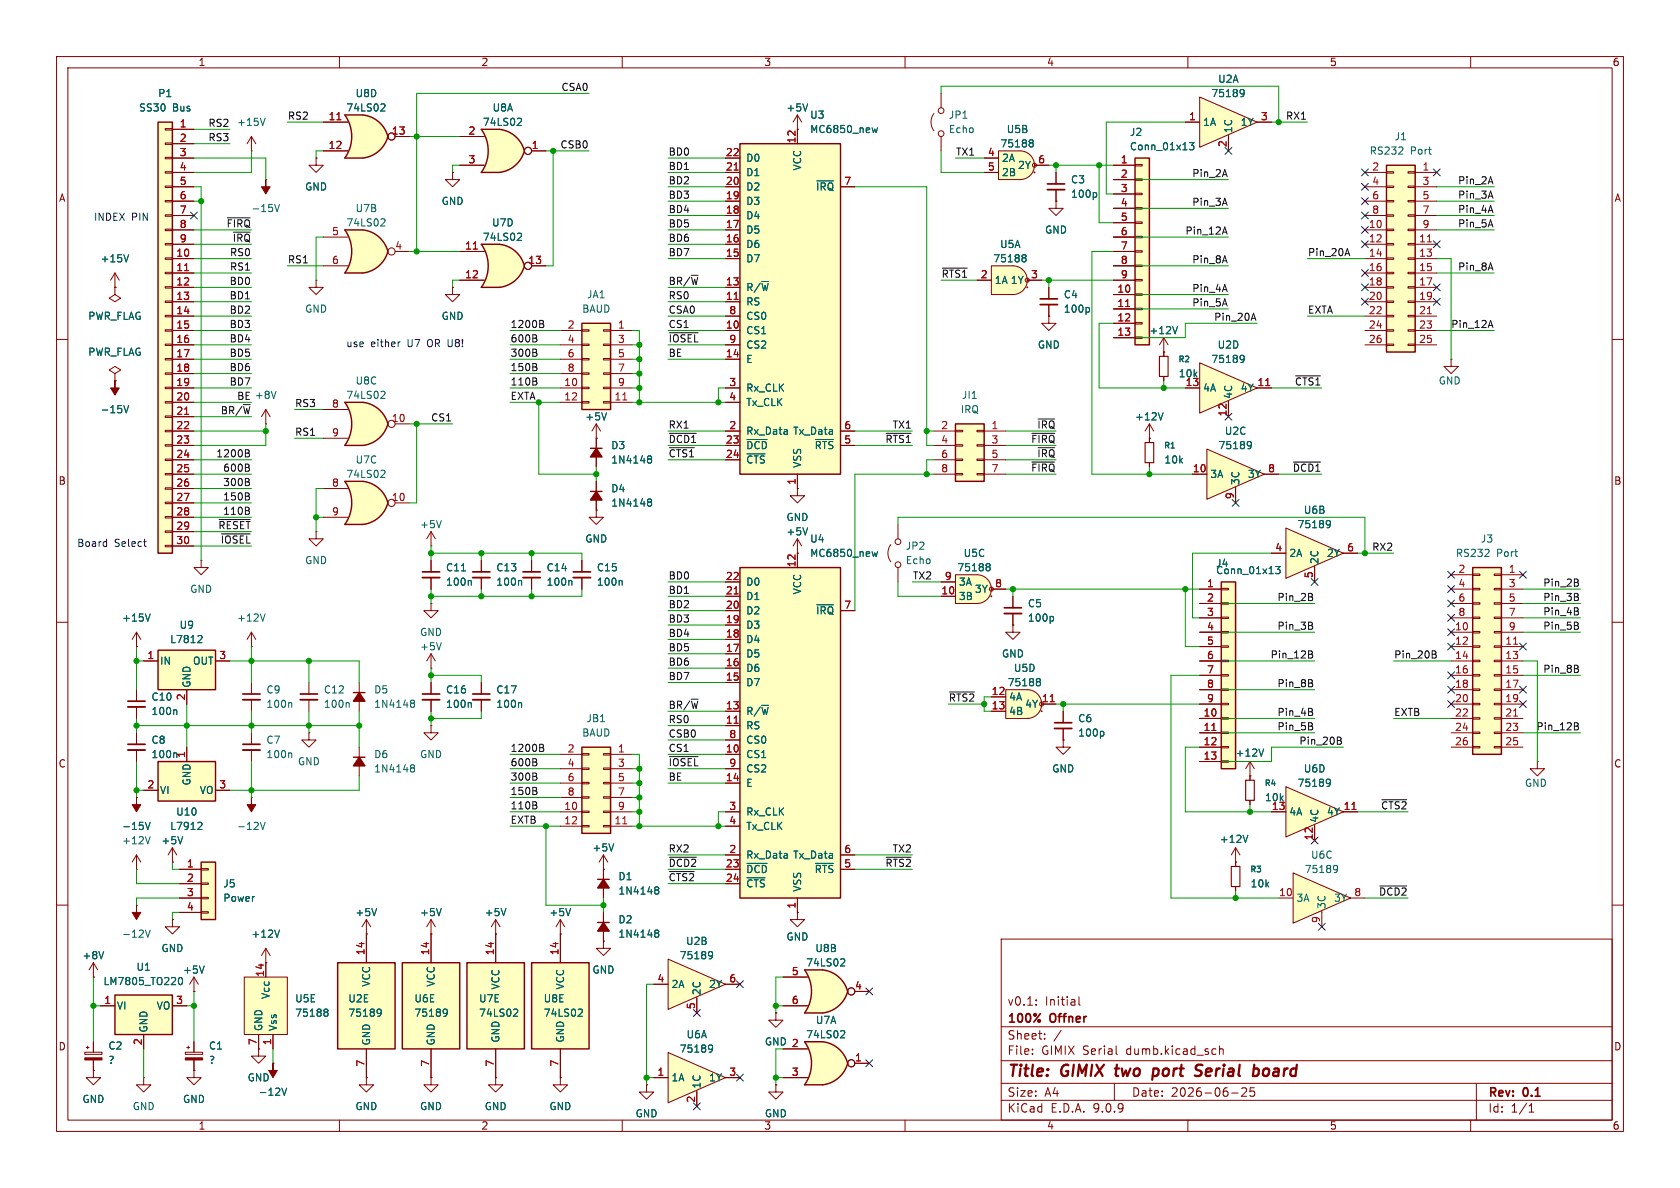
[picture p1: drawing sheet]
<svg xmlns="http://www.w3.org/2000/svg" width="297mm" height="210mm" viewBox="0 0 297 210" stroke-linecap="round" stroke-linejoin="round" font-family="sans-serif">
<defs><g id="words">
<g font-size="2.8" fill="#840000">
<text x="178" y="190.9">Title:</text>
<text x="187.7" y="190.9">GIMIX</text>
<text x="198.1" y="190.9">two</text>
<text x="205.4" y="190.9">port</text>
<text x="213.8" y="190.9">Serial</text>
<text x="224.8" y="190.9">board</text>
</g>
<g font-size="2.1" fill="#840000">
<text x="178" y="178">v0.1:</text>
<text x="184.7" y="178">Initial</text>
<text x="178" y="184">Sheet:</text>
<text x="178" y="181.2">100%</text>
<text x="185.7" y="181.2">Offner</text>
<text x="178" y="186.7">File:</text>
<text x="184.1" y="186.7">GIMIX Serial</text>
<text x="199.3" y="186.7">dumb.kicad_sch</text>
<text x="178" y="196.9">KiCad</text>
<text x="178" y="194.1">Size:</text>
<text x="184.7" y="194.1">A4</text>
<text x="185.7" y="196.9">E.D.A.</text>
<text x="193.3" y="196.9">9.0.9</text>
<text x="200" y="194.1">Date:</text>
<text x="207" y="194.1">2026-06-25</text>
<text x="263" y="194.3">Rev:</text>
<text x="263" y="196.9">Id:</text>
<text x="267.1" y="196.9">1/1</text>
<text x="269.4" y="194.3">0.1</text>
</g>
<g font-size="1.8" fill="#840000">
<text x="35" y="11.9">1</text>
<text x="85" y="11.9">2</text>
<text x="135" y="11.9">3</text>
<text x="185" y="11.9">4</text>
<text x="235" y="11.9">5</text>
<text x="285" y="11.9">6</text>
<text x="10.3" y="35.9">A</text>
<text x="285.3" y="35.9">A</text>
<text x="10.3" y="85.9">B</text>
<text x="285.3" y="85.9">B</text>
<text x="10.3" y="135.9">C</text>
<text x="285.3" y="135.9">C</text>
<text x="10.3" y="185.9">D</text>
<text x="285.3" y="185.9">D</text>
<text x="35" y="199.9">1</text>
<text x="85" y="199.9">2</text>
<text x="135" y="199.9">3</text>
<text x="185" y="199.9">4</text>
<text x="235" y="199.9">5</text>
<text x="285" y="199.9">6</text>
</g>
<g font-size="1.8" fill="#006464">
<text x="27.9" y="17.4">P1</text>
<text x="62.8" y="17.4">U8D</text>
<text x="214" y="17.4">75189</text>
<text x="215.3" y="14.8">U2A</text>
<text x="24.5" y="19.9">SS30</text>
<text x="30.5" y="19.9">Bus</text>
<text x="41.8" y="22.5">+15V</text>
<text x="61.1" y="19.9">74LS02</text>
<text x="85.3" y="22.5">74LS02</text>
<text x="87" y="19.9">U8A</text>
<text x="138.9" y="19.9">+5V</text>
<text x="143.1" y="23.7">MC6850_new</text>
<text x="143.1" y="21.2">U3</text>
<text x="167.6" y="21.2">JP1</text>
<text x="167.6" y="23.7">Echo</text>
<text x="177.9" y="23.7">U5B</text>
<text x="212.6" y="22.5">1A</text>
<text x="218" y="23.6" transform="rotate(-90 218 23.6)">1C</text>
<text x="219.2" y="22.5">1Y</text>
<text x="131.8" y="28.8">D0</text>
<text x="176.8" y="26.3">75188</text>
<text x="177" y="28.8">2A</text>
<text x="199.7" y="24.2">J2</text>
<text x="199.7" y="26.8">Conn_01x13</text>
<text x="242" y="27.5">RS232</text>
<text x="246.5" y="25">J1</text>
<text x="249.3" y="27.5">Port</text>
<text x="53.8" y="33.9">GND</text>
<text x="131.8" y="31.3">D1</text>
<text x="131.8" y="33.9">D2</text>
<text x="141.8" y="30.2" transform="rotate(-90 141.8 30.2)">VCC</text>
<text x="144.2" y="33.9">~{IRQ}</text>
<text x="177" y="31.3">2B</text>
<text x="179.9" y="30.1">2Y</text>
<text x="189.2" y="32.6">C3</text>
<text x="189.2" y="35.2">100p</text>
<text x="44.3" y="37.7">-15V</text>
<text x="61.1" y="40.2">74LS02</text>
<text x="62.8" y="37.7">U7B</text>
<text x="78" y="36.4">GND</text>
<text x="86.9" y="40.2">U7D</text>
<text x="131.8" y="36.4">D3</text>
<text x="131.8" y="39">D4</text>
<text x="131.8" y="41.5">D5</text>
<text x="184.7" y="41.5">GND</text>
<text x="17.7" y="46.6">+15V</text>
<text x="85.3" y="42.8">74LS02</text>
<text x="131.8" y="44">D6</text>
<text x="131.8" y="46.6">D7</text>
<text x="175.5" y="46.6">75188</text>
<text x="176.7" y="44">U5A</text>
<text x="103.7" y="52.9">JA1</text>
<text x="131.8" y="51.7">R/~{W}</text>
<text x="175.8" y="50.4">1A 1Y</text>
<text x="188" y="52.9">C4</text>
<text x="15.5" y="56.7">PWR_FLAG</text>
<text x="53.8" y="55.5">GND</text>
<text x="78" y="56.7">GND</text>
<text x="102.8" y="55.5">BAUD</text>
<text x="131.8" y="54.2">RS</text>
<text x="131.8" y="56.7">CS0</text>
<text x="131.8" y="59.3">CS1</text>
<text x="188" y="55.5">100p</text>
<text x="203.1" y="59.3">+12V</text>
<text x="15.5" y="63.1">PWR_FLAG</text>
<text x="131.8" y="61.8">CS2</text>
<text x="131.8" y="64.4">E</text>
<text x="183.4" y="61.8">GND</text>
<text x="214" y="64.4">75189</text>
<text x="215.2" y="61.8">U2D</text>
<text x="61.1" y="70.7">74LS02</text>
<text x="62.8" y="68.2">U8C</text>
<text x="131.8" y="69.4">Rx_CLK</text>
<text x="131.8" y="72">Tx_CLK</text>
<text x="170" y="70.7">JI1</text>
<text x="208.3" y="66.9">10k</text>
<text x="212.6" y="69.4">4A</text>
<text x="218" y="70.6" transform="rotate(-90 218 70.6)">4C</text>
<text x="219.2" y="69.4">4Y</text>
<text x="254.2" y="68.2">GND</text>
<text x="17.7" y="73.3">-15V</text>
<text x="103.4" y="74.5">+5V</text>
<text x="131.8" y="77.1">Rx_Data</text>
<text x="140.1" y="77.1">Tx_Data</text>
<text x="169.7" y="73.3">IRQ</text>
<text x="200.6" y="74.5">+12V</text>
<text x="216.4" y="77.1">U2C</text>
<text x="62.8" y="82.1">U7C</text>
<text x="108" y="79.6">D3</text>
<text x="108" y="82.1">1N4148</text>
<text x="131.8" y="79.6">~{DCD}</text>
<text x="131.8" y="82.1">~{CTS}</text>
<text x="141.8" y="82.8" transform="rotate(-90 141.8 82.8)">VSS</text>
<text x="143.9" y="79.6">~{RTS}</text>
<text x="205.7" y="82.1">10k</text>
<text x="215.3" y="79.6">75189</text>
<text x="61.1" y="84.7">74LS02</text>
<text x="108" y="87.2">D4</text>
<text x="108" y="89.8">1N4148</text>
<text x="213.9" y="84.7">3A</text>
<text x="219.3" y="85.9" transform="rotate(-90 219.3 85.9)">3C</text>
<text x="220.5" y="84.7">3Y</text>
<text x="74.2" y="93.6">+5V</text>
<text x="138.9" y="94.8">+5V</text>
<text x="138.9" y="92.3">GND</text>
<text x="229.3" y="93.6">75189</text>
<text x="230.4" y="91">U6B</text>
<text x="53.8" y="99.9">GND</text>
<text x="78.7" y="101.2">C11</text>
<text x="87.6" y="101.2">C13</text>
<text x="96.5" y="101.2">C14</text>
<text x="103.4" y="96.1">GND</text>
<text x="105.4" y="101.2">C15</text>
<text x="143.1" y="98.7">MC6850_new</text>
<text x="143.1" y="96.1">U4</text>
<text x="160" y="97.4">JP2</text>
<text x="160" y="99.9">Echo</text>
<text x="169.1" y="101.2">75188</text>
<text x="170.3" y="98.7">U5C</text>
<text x="214.9" y="100.4">J4</text>
<text x="214.9" y="101.7">Conn_01x13</text>
<text x="227.8" y="98.7">2A</text>
<text x="233.3" y="99.8" transform="rotate(-90 233.3 99.8)">2C</text>
<text x="234.5" y="98.7">2Y</text>
<text x="257.3" y="98.7">RS232</text>
<text x="261.7" y="96.1">J3</text>
<text x="264.6" y="98.7">Port</text>
<text x="33.5" y="105">GND</text>
<text x="78.7" y="103.7">100n</text>
<text x="87.6" y="103.7">100n</text>
<text x="96.5" y="103.7">100n</text>
<text x="105.4" y="103.7">100n</text>
<text x="131.8" y="103.7">D0</text>
<text x="131.8" y="106.3">D1</text>
<text x="141.8" y="105.2" transform="rotate(-90 141.8 105.2)">VCC</text>
<text x="169.4" y="103.7">3A</text>
<text x="169.4" y="106.3">3B</text>
<text x="172.3" y="105">3Y</text>
<text x="181.6" y="107.5">C5</text>
<text x="21.5" y="110.1">+15V</text>
<text x="30" y="113.9">L7812</text>
<text x="31.6" y="111.4">U9</text>
<text x="41.8" y="110.1">+12V</text>
<text x="74.2" y="112.6">GND</text>
<text x="131.8" y="108.8">D2</text>
<text x="131.8" y="111.4">D3</text>
<text x="131.8" y="113.9">D4</text>
<text x="144.2" y="108.8">~{IRQ}</text>
<text x="181.6" y="110.1">100p</text>
<text x="28.2" y="117.7">IN</text>
<text x="34" y="117.7">OUT</text>
<text x="74.2" y="115.2">+5V</text>
<text x="131.8" y="116.4">D5</text>
<text x="131.8" y="119">D6</text>
<text x="177" y="116.4">GND</text>
<text x="179.1" y="119">U5D</text>
<text x="26.7" y="124.1">C10</text>
<text x="33.9" y="121.7" transform="rotate(-90 33.9 121.7)">GND</text>
<text x="47" y="122.8">C9</text>
<text x="47" y="125.3">100n</text>
<text x="57.2" y="125.3">100n</text>
<text x="57.2" y="122.8">C12</text>
<text x="66" y="122.8">D5</text>
<text x="66" y="125.3">1N4148</text>
<text x="78.7" y="125.3">100n</text>
<text x="78.7" y="122.8">C16</text>
<text x="87.6" y="125.3">100n</text>
<text x="87.6" y="122.8">C17</text>
<text x="131.8" y="121.5">D7</text>
<text x="178" y="121.5">75188</text>
<text x="178.3" y="124.1">4A</text>
<text x="181.1" y="125.3">4Y</text>
<text x="26.7" y="126.6">100n</text>
<text x="26.7" y="131.7">C8</text>
<text x="47" y="131.7">C7</text>
<text x="102.8" y="130.4">BAUD</text>
<text x="103.6" y="127.9">JB1</text>
<text x="131.8" y="126.6">R/~{W}</text>
<text x="131.8" y="129.1">RS</text>
<text x="131.8" y="131.7">CS0</text>
<text x="178.3" y="126.6">4B</text>
<text x="190.5" y="127.9">C6</text>
<text x="190.5" y="130.4">100p</text>
<text x="26.7" y="134.2">100n</text>
<text x="47" y="134.2">100n</text>
<text x="52.6" y="135.5">GND</text>
<text x="66" y="134.2">D6</text>
<text x="66" y="136.8">1N4148</text>
<text x="74.2" y="134.2">GND</text>
<text x="131.8" y="134.2">CS1</text>
<text x="131.8" y="136.8">CS2</text>
<text x="185.9" y="136.8">GND</text>
<text x="218.3" y="134">+12V</text>
<text x="230.4" y="136.8">U6D</text>
<text x="28.2" y="140.6">VI</text>
<text x="33.9" y="138.9" transform="rotate(-90 33.9 138.9)">GND</text>
<text x="35.2" y="140.6">VO</text>
<text x="131.8" y="139.3">E</text>
<text x="223.5" y="141.8">10k</text>
<text x="229.3" y="139.3">75189</text>
<text x="269.5" y="139.3">GND</text>
<text x="21.5" y="146.9">-15V</text>
<text x="21.5" y="149.5">+12V</text>
<text x="28.4" y="149.5">+5V</text>
<text x="30" y="146.9">L7912</text>
<text x="31" y="144.4">U10</text>
<text x="41.8" y="146.9">-12V</text>
<text x="131.8" y="144.4">Rx_CLK</text>
<text x="131.8" y="146.9">Tx_CLK</text>
<text x="215.5" y="149.2">+12V</text>
<text x="227.8" y="144.4">4A</text>
<text x="233.3" y="145.5" transform="rotate(-90 233.3 145.5)">4C</text>
<text x="234.5" y="144.4">4Y</text>
<text x="104.6" y="150.7">+5V</text>
<text x="109.2" y="155.8">D1</text>
<text x="131.8" y="152">Rx_Data</text>
<text x="131.8" y="154.5">~{DCD}</text>
<text x="140.1" y="152">Tx_Data</text>
<text x="143.9" y="154.5">~{RTS}</text>
<text x="230.6" y="154.5">75189</text>
<text x="231.7" y="152">U6C</text>
<text x="39.4" y="157.1">J5</text>
<text x="39.4" y="159.6">Power</text>
<text x="109.2" y="158.3">1N4148</text>
<text x="131.8" y="157.1">~{CTS}</text>
<text x="141.8" y="157.7" transform="rotate(-90 141.8 157.7)">VSS</text>
<text x="221" y="157.1">10k</text>
<text x="229.1" y="159.6">3A</text>
<text x="234.5" y="160.8" transform="rotate(-90 234.5 160.8)">3C</text>
<text x="235.8" y="159.6">3Y</text>
<text x="21.5" y="166">-12V</text>
<text x="44.3" y="166">+12V</text>
<text x="62.7" y="162.2">+5V</text>
<text x="74.2" y="162.2">+5V</text>
<text x="85.6" y="162.2">+5V</text>
<text x="97" y="162.2">+5V</text>
<text x="109.2" y="163.4">D2</text>
<text x="109.2" y="166">1N4148</text>
<text x="121.2" y="167.2">U2B</text>
<text x="138.9" y="166.5">GND</text>
<text x="14.5" y="169.8">+8V</text>
<text x="24" y="171.8">U1</text>
<text x="28.4" y="168.5">GND</text>
<text x="32.3" y="172.3">+5V</text>
<text x="104.6" y="172.3">GND</text>
<text x="120.1" y="169.8">75189</text>
<text x="142.4" y="171">74LS02</text>
<text x="144" y="168.5">U8B</text>
<text x="18.2" y="174.3">LM7805_TO220</text>
<text x="20.6" y="178.7">VI</text>
<text x="27.6" y="178.7">VO</text>
<text x="47.9" y="176.7" transform="rotate(-90 47.9 176.7)">Vcc</text>
<text x="52.1" y="179.9">75188</text>
<text x="52.1" y="177.4">U5E</text>
<text x="61.5" y="179.9">75189</text>
<text x="61.5" y="177.4">U2E</text>
<text x="65.6" y="174.5" transform="rotate(-90 65.6 174.5)">VCC</text>
<text x="73.2" y="179.9">75189</text>
<text x="73.2" y="177.4">U6E</text>
<text x="77.1" y="174.5" transform="rotate(-90 77.1 174.5)">VCC</text>
<text x="84.6" y="177.4">U7E</text>
<text x="84.6" y="179.9">74LS02</text>
<text x="88.5" y="175" transform="rotate(-90 88.5 175)">VCC</text>
<text x="96" y="177.4">U8E</text>
<text x="96" y="179.9">74LS02</text>
<text x="99.9" y="175" transform="rotate(-90 99.9 175)">VCC</text>
<text x="118.6" y="174.9">2A</text>
<text x="124.1" y="176" transform="rotate(-90 124.1 176)">2C</text>
<text x="125.3" y="174.9">2Y</text>
<text x="19.1" y="185.7">C2</text>
<text x="26.3" y="182.6" transform="rotate(-90 26.3 182.6)">GND</text>
<text x="36.8" y="185.7">C1</text>
<text x="46.6" y="182.4" transform="rotate(-90 46.6 182.4)">GND</text>
<text x="49.1" y="182.4" transform="rotate(-90 49.1 182.4)">Vss</text>
<text x="65.6" y="184.9" transform="rotate(-90 65.6 184.9)">GND</text>
<text x="77.1" y="184.9" transform="rotate(-90 77.1 184.9)">GND</text>
<text x="88.5" y="184.4" transform="rotate(-90 88.5 184.4)">GND</text>
<text x="99.9" y="184.4" transform="rotate(-90 99.9 184.4)">GND</text>
<text x="121.3" y="183.7">U6A</text>
<text x="135.1" y="185">GND 2</text>
<text x="142.4" y="183.7">74LS02</text>
<text x="144.1" y="181.2">U7A</text>
<text x="19.1" y="188.3">?</text>
<text x="36.8" y="188.3">?</text>
<text x="43.7" y="191.4">GND</text>
<text x="118.6" y="191.4">1A</text>
<text x="120.1" y="186.3">75189</text>
<text x="125.3" y="191.4">1Y</text>
<text x="14.5" y="195.2">GND</text>
<text x="23.4" y="196.4">GND</text>
<text x="32.3" y="195.2">GND</text>
<text x="45.6" y="193.9">-12V</text>
<text x="62.7" y="196.4">GND</text>
<text x="74.2" y="196.4">GND</text>
<text x="85.6" y="196.4">GND</text>
<text x="97" y="196.4">GND</text>
<text x="112.3" y="197.7">GND</text>
<text x="124.1" y="192.5" transform="rotate(-90 124.1 192.5)">1C</text>
<text x="135.1" y="197.7">GND</text>
</g>
<g font-size="1.8" fill="#0f0f0f">
<text x="99.2" y="16.2">CSA0</text>
<text x="36.7" y="22.5">RS2</text>
<text x="50.8" y="21.2">RS2</text>
<text x="227.2" y="21.2">RX1</text>
<text x="36.7" y="25.1">RS3</text>
<text x="99" y="26.3">CSB0</text>
<text x="118.1" y="27.6">BD0</text>
<text x="168.9" y="27.6">TX1</text>
<text x="118.1" y="35.2">BD3</text>
<text x="118.1" y="32.7">BD2</text>
<text x="118.1" y="30.1">BD1</text>
<text x="210.7" y="31.4">Pin_2A</text>
<text x="257.7" y="35.2">Pin_3A</text>
<text x="257.7" y="32.7">Pin_2A</text>
<text x="40" y="40.3">~{FIRQ}</text>
<text x="118.1" y="37.8">BD4</text>
<text x="118.1" y="40.3">BD5</text>
<text x="209.5" y="41.6">Pin_12A</text>
<text x="210.7" y="36.5">Pin_3A</text>
<text x="257.7" y="37.8">Pin_4A</text>
<text x="257.7" y="40.3">Pin_5A</text>
<text x="40.6" y="47.9">RS1</text>
<text x="40.6" y="45.4">RS0</text>
<text x="41" y="42.8">~{IRQ}</text>
<text x="50.8" y="46.6">RS1</text>
<text x="118.1" y="45.4">BD7</text>
<text x="118.1" y="42.8">BD6</text>
<text x="210.7" y="46.6">Pin_8A</text>
<text x="231.1" y="45.4">Pin_20A</text>
<text x="257.7" y="47.9">Pin_8A</text>
<text x="40.5" y="53">BD1</text>
<text x="40.5" y="50.5">BD0</text>
<text x="118.1" y="53">RS0</text>
<text x="118.1" y="50.5">BR/~{W}</text>
<text x="166.4" y="49.2">~{RTS1}2</text>
<text x="210.7" y="51.7">Pin_4A</text>
<text x="40.5" y="55.5">BD2</text>
<text x="40.5" y="58.1">BD3</text>
<text x="90.2" y="58.1">1200B</text>
<text x="118.1" y="55.5">CSA0</text>
<text x="118.1" y="58.1">CS1</text>
<text x="210.7" y="54.3">Pin_5A</text>
<text x="214.5" y="56.8">Pin_20A</text>
<text x="231.1" y="55.5">EXTA</text>
<text x="256.5" y="58.1">Pin_12A</text>
<text x="40.5" y="63.2">BD5</text>
<text x="40.5" y="65.7">BD6</text>
<text x="40.5" y="60.6">BD4</text>
<text x="90.2" y="65.7">150B</text>
<text x="90.2" y="63.2">300B</text>
<text x="90.2" y="60.6">600B</text>
<text x="118.1" y="60.6">~{IOSEL}</text>
<text x="118.1" y="63.2">BE</text>
<text x="40.5" y="68.2">BD7</text>
<text x="41.8" y="70.8">BE +8V</text>
<text x="90.2" y="70.8">EXTA</text>
<text x="90.2" y="68.2">110B</text>
<text x="228.8" y="68.2">~{CTS1}</text>
<text x="38.9" y="73.3">BR/~{W}</text>
<text x="52.1" y="72">RS3</text>
<text x="52.1" y="77.1">RS1</text>
<text x="76.1" y="74.6">CS1</text>
<text x="118.1" y="75.9">RX1</text>
<text x="157.7" y="75.9">TX1</text>
<text x="183.3" y="75.9">~{IRQ}</text>
<text x="38.1" y="80.9">1200B</text>
<text x="39.3" y="83.5">600B</text>
<text x="118.1" y="78.4">~{DCD1}</text>
<text x="118.1" y="80.9">~{CTS1}</text>
<text x="156.4" y="78.4">~{RTS1}</text>
<text x="182.2" y="78.4">~{FIRQ}</text>
<text x="182.2" y="83.5">~{FIRQ}</text>
<text x="183.3" y="80.9">~{IRQ}</text>
<text x="228.5" y="83.5">~{DCD1}</text>
<text x="39.3" y="86">300B</text>
<text x="39.3" y="88.6">150B</text>
<text x="38.5" y="93.6">~{RESET}</text>
<text x="39.3" y="91.1">110B</text>
<text x="38.9" y="96.2">~{IOSEL}</text>
<text x="242.5" y="97.4">RX2</text>
<text x="118.1" y="107.6">BD2</text>
<text x="118.1" y="105.1">BD1</text>
<text x="118.1" y="102.5">BD0</text>
<text x="161.3" y="102.5">TX2</text>
<text x="225.7" y="106.3">Pin_2B</text>
<text x="272.7" y="106.3">Pin_3B</text>
<text x="272.7" y="103.8">Pin_2B</text>
<text x="118.1" y="112.7">BD4</text>
<text x="118.1" y="110.1">BD3</text>
<text x="225.7" y="111.4">Pin_3B</text>
<text x="272.7" y="108.9">Pin_4B</text>
<text x="272.7" y="111.4">Pin_5B</text>
<text x="118.1" y="115.2">BD5</text>
<text x="118.1" y="117.8">BD6</text>
<text x="224.5" y="116.5">Pin_12B</text>
<text x="246.4" y="116.5">Pin_20B</text>
<text x="272.7" y="119">Pin_8B</text>
<text x="118.1" y="120.3">BD7</text>
<text x="118.1" y="125.4">BR/~{W}</text>
<text x="225.7" y="121.6">Pin_8B</text>
<text x="118.1" y="130.5">CSB0</text>
<text x="118.1" y="127.9">RS0</text>
<text x="225.7" y="129.2">Pin_5B</text>
<text x="225.7" y="126.7">Pin_4B</text>
<text x="229.6" y="131.7">Pin_20B</text>
<text x="246.4" y="126.7">EXTB</text>
<text x="271.5" y="129.2">Pin_12B</text>
<text x="90.2" y="133">1200B</text>
<text x="90.2" y="135.5">600B</text>
<text x="118.1" y="133">CS1</text>
<text x="118.1" y="135.5">~{IOSEL}</text>
<text x="90.2" y="140.6">150B</text>
<text x="90.2" y="143.2">110B</text>
<text x="90.2" y="138.1">300B</text>
<text x="118.1" y="138.1">BE</text>
<text x="244.1" y="143.2">~{CTS2}</text>
<text x="90.2" y="145.7">EXTB</text>
<text x="118.1" y="155.9">~{CTS2}</text>
<text x="118.1" y="150.8">RX2</text>
<text x="118.1" y="153.3">~{DCD2}</text>
<text x="156.4" y="153.3">~{RTS2}</text>
<text x="157.7" y="150.8">TX2</text>
<text x="243.7" y="158.4">~{DCD2}</text>
</g>
<g font-size="1.8" fill="#a90000">
<text x="31.7" y="22.6">1</text>
<text x="58" y="21.3">11</text>
<text x="69.2" y="23.9">13</text>
<text x="82.7" y="23.9">2</text>
<text x="210.1" y="21.3">1</text>
<text x="222.8" y="21.3">3</text>
<text x="31.7" y="25.1">2</text>
<text x="31.7" y="27.7">3</text>
<text x="58" y="26.4">12</text>
<text x="82.7" y="29">3</text>
<text x="93.9" y="26.4">1</text>
<text x="128.2" y="27.7">22</text>
<text x="140.7" y="25.4" transform="rotate(-90 140.7 25.4)">12</text>
<text x="174.6" y="27.7">4</text>
<text x="183.4" y="29">6</text>
<text x="198" y="29">1</text>
<text x="216.9" y="26.1" transform="rotate(-90 216.9 26.1)">2</text>
<text x="31.7" y="30.2">4</text>
<text x="31.7" y="32.8">5</text>
<text x="31.7" y="35.3">6</text>
<text x="128.2" y="30.2">21</text>
<text x="128.2" y="32.8">20</text>
<text x="128.2" y="35.3">19</text>
<text x="149.2" y="32.8">7</text>
<text x="174.6" y="30.2">5</text>
<text x="198" y="31.5">2</text>
<text x="198" y="34">3</text>
<text x="242.5" y="30.2">2</text>
<text x="242.5" y="32.8">4</text>
<text x="242.5" y="35.3">6</text>
<text x="251.4" y="30.2">1</text>
<text x="251.4" y="32.8">3</text>
<text x="251.4" y="35.3">5</text>
<text x="31.7" y="37.8">7</text>
<text x="31.7" y="40.4">8</text>
<text x="58.6" y="41.7">5</text>
<text x="128.2" y="37.8">18</text>
<text x="128.2" y="40.4">17</text>
<text x="198" y="36.6">4</text>
<text x="198" y="39.1">5</text>
<text x="198" y="41.7">6</text>
<text x="241.9" y="40.4">10</text>
<text x="242.5" y="37.8">8</text>
<text x="251.4" y="37.8">7</text>
<text x="251.4" y="40.4">9</text>
<text x="31.1" y="45.5">10</text>
<text x="31.7" y="42.9">9</text>
<text x="58.6" y="46.7">6</text>
<text x="69.8" y="44.2">4</text>
<text x="82.1" y="44.2">11</text>
<text x="93.3" y="46.7">13</text>
<text x="128.2" y="42.9">16</text>
<text x="128.2" y="45.5">15</text>
<text x="198" y="44.2">7</text>
<text x="198" y="46.7">8</text>
<text x="241.9" y="42.9">12</text>
<text x="241.9" y="45.5">14</text>
<text x="250.8" y="42.9">11</text>
<text x="250.8" y="45.5">13</text>
<text x="31.1" y="48">11</text>
<text x="31.1" y="50.5">12</text>
<text x="31.1" y="53.1">13</text>
<text x="82.1" y="49.3">12</text>
<text x="128.2" y="50.5">13</text>
<text x="128.2" y="53.1">11</text>
<text x="173.3" y="49.3">2</text>
<text x="182.2" y="49.3">3</text>
<text x="197.4" y="51.8">10</text>
<text x="198" y="49.3">9</text>
<text x="241.9" y="48">16</text>
<text x="241.9" y="50.5">18</text>
<text x="241.9" y="53.1">20</text>
<text x="250.8" y="48">15</text>
<text x="250.8" y="50.5">17</text>
<text x="250.8" y="53.1">19</text>
<text x="31.1" y="55.6">14</text>
<text x="31.1" y="58.2">15</text>
<text x="100.3" y="58.2">2</text>
<text x="109.1" y="58.2">1</text>
<text x="128.2" y="58.2">10</text>
<text x="128.8" y="55.6">8</text>
<text x="197.4" y="54.4">11</text>
<text x="197.4" y="56.9">12</text>
<text x="197.4" y="59.4">13</text>
<text x="241.9" y="55.6">22</text>
<text x="241.9" y="58.2">24</text>
<text x="250.8" y="55.6">21</text>
<text x="250.8" y="58.2">23</text>
<text x="31.1" y="60.7">16</text>
<text x="31.1" y="63.2">17</text>
<text x="31.1" y="65.8">18</text>
<text x="100.3" y="60.7">4</text>
<text x="100.3" y="63.2">6</text>
<text x="100.3" y="65.8">8</text>
<text x="109.1" y="60.7">3</text>
<text x="109.1" y="63.2">5</text>
<text x="109.1" y="65.8">7</text>
<text x="128.2" y="63.2">14</text>
<text x="128.8" y="60.7">9</text>
<text x="241.9" y="60.7">26</text>
<text x="250.8" y="60.7">25</text>
<text x="31.1" y="68.3">19</text>
<text x="31.1" y="70.9">20</text>
<text x="99.7" y="68.3">10</text>
<text x="99.7" y="70.9">12</text>
<text x="108.5" y="70.9">11</text>
<text x="109.1" y="68.3">9</text>
<text x="128.8" y="68.3">3</text>
<text x="128.8" y="70.9">4</text>
<text x="209.5" y="68.3">13</text>
<text x="222.2" y="68.3">11</text>
<text x="31.1" y="73.4">21</text>
<text x="31.1" y="75.9">22</text>
<text x="58.6" y="72.1">8</text>
<text x="58.6" y="77.2">9</text>
<text x="69.2" y="74.7">10</text>
<text x="128.8" y="75.9">2</text>
<text x="149.2" y="75.9">6</text>
<text x="166.3" y="75.9">2</text>
<text x="175.2" y="75.9">1</text>
<text x="216.9" y="73.7" transform="rotate(-90 216.9 73.7)">12</text>
<text x="31.1" y="78.5">23</text>
<text x="31.1" y="81">24</text>
<text x="31.1" y="83.6">25</text>
<text x="128.2" y="78.5">23</text>
<text x="128.2" y="81">24</text>
<text x="149.2" y="78.5">5</text>
<text x="166.3" y="78.5">4</text>
<text x="166.3" y="81">6</text>
<text x="166.3" y="83.6">8</text>
<text x="175.2" y="78.5">3</text>
<text x="175.2" y="81">5</text>
<text x="175.2" y="83.6">7</text>
<text x="210.8" y="83.6">10</text>
<text x="224.1" y="83.6">8</text>
<text x="31.1" y="86.1">26</text>
<text x="31.1" y="88.6">27</text>
<text x="58.6" y="86.1">8</text>
<text x="69.2" y="88.6">10</text>
<text x="140.7" y="85.8" transform="rotate(-90 140.7 85.8)">1</text>
<text x="218.2" y="88.3" transform="rotate(-90 218.2 88.3)">9</text>
<text x="31.1" y="91.2">28</text>
<text x="31.1" y="93.7">29</text>
<text x="58.6" y="91.2">9</text>
<text x="31.1" y="96.3">30</text>
<text x="140.7" y="100.4" transform="rotate(-90 140.7 100.4)">12</text>
<text x="225.4" y="97.5">4</text>
<text x="238.1" y="97.5">6</text>
<text x="257.7" y="101.3">2</text>
<text x="266.6" y="101.3">1</text>
<text x="128.2" y="102.6">22</text>
<text x="128.2" y="105.2">21</text>
<text x="128.2" y="107.7">20</text>
<text x="149.2" y="107.7">7</text>
<text x="166.3" y="105.2">10</text>
<text x="166.9" y="102.6">9</text>
<text x="175.8" y="103.9">8</text>
<text x="213.3" y="103.9">1</text>
<text x="213.3" y="106.4">2</text>
<text x="232.2" y="102.3" transform="rotate(-90 232.2 102.3)">5</text>
<text x="257.7" y="103.9">4</text>
<text x="257.7" y="106.4">6</text>
<text x="266.6" y="103.9">3</text>
<text x="266.6" y="106.4">5</text>
<text x="128.2" y="110.2">19</text>
<text x="128.2" y="112.8">18</text>
<text x="213.3" y="109">3</text>
<text x="213.3" y="111.5">4</text>
<text x="257.1" y="111.5">10</text>
<text x="257.7" y="109">8</text>
<text x="266.6" y="109">7</text>
<text x="266.6" y="111.5">9</text>
<text x="26" y="116.6">1</text>
<text x="38.7" y="116.6">3</text>
<text x="128.2" y="115.3">17</text>
<text x="128.2" y="117.9">16</text>
<text x="213.3" y="114">5</text>
<text x="213.3" y="116.6">6</text>
<text x="213.3" y="119.1">7</text>
<text x="257.1" y="114">12</text>
<text x="257.1" y="116.6">14</text>
<text x="257.1" y="119.1">16</text>
<text x="266" y="114">11</text>
<text x="266" y="116.6">13</text>
<text x="266" y="119.1">15</text>
<text x="32.8" y="123.9" transform="rotate(-90 32.8 123.9)">2</text>
<text x="128.2" y="120.4">15</text>
<text x="128.2" y="125.5">13</text>
<text x="175.2" y="122.9">12</text>
<text x="175.2" y="125.5">13</text>
<text x="184.1" y="124.2">11</text>
<text x="213.3" y="121.7">8</text>
<text x="213.3" y="124.2">9</text>
<text x="257.1" y="121.7">18</text>
<text x="257.1" y="124.2">20</text>
<text x="266" y="121.7">17</text>
<text x="266" y="124.2">19</text>
<text x="128.2" y="128">11</text>
<text x="128.8" y="130.6">8</text>
<text x="212.7" y="126.7">10</text>
<text x="212.7" y="129.3">11</text>
<text x="212.7" y="131.8">12</text>
<text x="257.1" y="126.7">22</text>
<text x="257.1" y="129.3">24</text>
<text x="257.1" y="131.8">26</text>
<text x="266" y="126.7">21</text>
<text x="266" y="129.3">23</text>
<text x="266" y="131.8">25</text>
<text x="32.8" y="134.1" transform="rotate(-90 32.8 134.1)">1</text>
<text x="100.3" y="133.1">2</text>
<text x="100.3" y="135.6">4</text>
<text x="109.1" y="133.1">1</text>
<text x="109.1" y="135.6">3</text>
<text x="128.2" y="133.1">10</text>
<text x="128.8" y="135.6">9</text>
<text x="212.7" y="134.4">13</text>
<text x="26" y="139.4">2</text>
<text x="38.7" y="139.4">3</text>
<text x="99.7" y="143.3">10</text>
<text x="100.3" y="138.2">6</text>
<text x="100.3" y="140.7">8</text>
<text x="109.1" y="138.2">5</text>
<text x="109.1" y="140.7">7</text>
<text x="109.1" y="143.3">9</text>
<text x="128.2" y="138.2">14</text>
<text x="128.8" y="143.3">3</text>
<text x="224.7" y="143.3">13</text>
<text x="237.4" y="143.3">11</text>
<text x="99.7" y="145.8">12</text>
<text x="108.5" y="145.8">11</text>
<text x="128.8" y="145.8">4</text>
<text x="232.2" y="148.6" transform="rotate(-90 232.2 148.6)">12</text>
<text x="32.9" y="153.4">1</text>
<text x="32.9" y="156">2</text>
<text x="128.2" y="153.4">23</text>
<text x="128.2" y="156">24</text>
<text x="128.8" y="150.9">2</text>
<text x="149.2" y="150.9">6</text>
<text x="149.2" y="153.4">5</text>
<text x="32.9" y="158.5">3</text>
<text x="32.9" y="161">4</text>
<text x="140.7" y="160.7" transform="rotate(-90 140.7 160.7)">1</text>
<text x="226" y="158.5">10</text>
<text x="239.3" y="158.5">8</text>
<text x="233.4" y="163.3" transform="rotate(-90 233.4 163.3)">9</text>
<text x="46.7" y="172.8" transform="rotate(-90 46.7 172.8)">14</text>
<text x="64.5" y="169" transform="rotate(-90 64.5 169)">14</text>
<text x="75.9" y="169" transform="rotate(-90 75.9 169)">14</text>
<text x="87.4" y="169" transform="rotate(-90 87.4 169)">14</text>
<text x="98.8" y="169" transform="rotate(-90 98.8 169)">14</text>
<text x="116.1" y="173.7">4</text>
<text x="128.8" y="173.7">6</text>
<text x="139.9" y="172.5">5</text>
<text x="18.3" y="177.5">1</text>
<text x="31" y="177.5">3</text>
<text x="122.9" y="178.5" transform="rotate(-90 122.9 178.5)">5</text>
<text x="139.9" y="177.5">6</text>
<text x="151.1" y="175">4</text>
<text x="25.1" y="184.9" transform="rotate(-90 25.1 184.9)">2</text>
<text x="45.5" y="184.9" transform="rotate(-90 45.5 184.9)">7</text>
<text x="48" y="184.9" transform="rotate(-90 48 184.9)">1</text>
<text x="64.5" y="188.7" transform="rotate(-90 64.5 188.7)">7</text>
<text x="75.9" y="188.7" transform="rotate(-90 75.9 188.7)">7</text>
<text x="87.4" y="188.7" transform="rotate(-90 87.4 188.7)">7</text>
<text x="98.8" y="188.7" transform="rotate(-90 98.8 188.7)">7</text>
<text x="116.1" y="190.2">1</text>
<text x="128.8" y="190.2">3</text>
<text x="139.9" y="190.2">3</text>
<text x="151.1" y="187.7">1</text>
<text x="122.9" y="195" transform="rotate(-90 122.9 195)">2</text>
</g>
<g font-size="1.8" fill="#0000c2">
<text x="16.5" y="39.1">INDEX</text>
<text x="23.2" y="39.1">PIN</text>
<text x="61.1" y="61.6">use</text>
<text x="65.5" y="61.6">either</text>
<text x="72.1" y="61.6">U7</text>
<text x="75.9" y="61.6">OR U8!</text>
<text x="13.5" y="96.9">Board</text>
<text x="20.2" y="96.9">Select</text>
</g>
<text font-size="1.8" fill="#009600" x="167.6" y="124.1">~{RTS2}</text>
<g font-size="1.4" fill="#006464">
<text x="208.2" y="64.2">R2</text>
<text x="205.7" y="79.5">R1</text>
<text x="223.5" y="139.2">R4</text>
<text x="220.9" y="154.4">R3</text>
</g>
</g></defs>
<g fill="none" stroke="#840000" stroke-width=".18">
<path d="M10 10h277v190h-277zM12 12h273v186h-273zM60 10v2M110 10v2M160 10v2M210 10v2M260 10v2M47 31.8h.1M80 50.8v1.3h1.3l-1.3 1.2-1.3-1.2h1.3M80 50.8h.1M10 60h2M20.3 66l1-.6-1-.6-1 .6 1 .6v1.3"/>
<path d="M20.3 67.3h.1M105.4 77.5h.1M105.4 74.9v7.7M105.4 74.9l-.8 1.3M105.4 74.9l.8 1.3M285 60h2M35.6 99.1v1.2h1.2l-1.2 1.3-1.3-1.3h1.3M35.6 99.1h.1M55.9 94v1.3h1.2l-1.2 1.2-1.3-1.2h1.3M55.9 94h.1M76.2 96.5h.1M76.2 94v2.5"/>
<path d="M76.2 99.1v2M76.2 94l-.8 1.3M76.2 94l.8 1.3M85.1 99.1v2M94 99.1v2M102.9 99.1v2M105.4 90.2v1.2h1.3l-1.3 1.3-1.3-1.3h1.3M105.4 90.2h.1M105.4 85.1v5.1M10 110h2M24.1 114.3h.1M24.1 111.8l-.7 1.2"/>
<path d="M24.1 111.8l.8 1.2M24.1 111.8v2.5M76.2 102.1v2M85.1 102.1v2M94 102.1v2M102.9 102.1v2M285 110h2M24.1 121.9v2.1M24.1 125v2M44.4 120.7v2M44.4 123.7v2M44.4 129.5v2.1"/>
<path d="M44.4 132.6v2M54.6 129.5v1.3h1.3l-1.3 1.3-1.3-1.3h1.3M54.6 129.5h.1M54.6 120.7v2M54.6 123.7v2M63.5 120.7v5M63.5 132.1v5.1M76.2 128.3v1.2h1.3l-1.3 1.3-1.3-1.3h1.3M76.2 128.3h.1M76.2 120.7v2M76.2 123.7v2M85.1 120.7v2"/>
<path d="M85.1 123.7v2M10 160h2M177 166h108v32h-108zM183.2 177.6v.1M183.2 176.8v.1M190.7 176.2v1.3l.3 .2M285 160h2M60 198v2M110 198v2M160 198v2M177 194.5h108M177 191.5h108"/>
<path d="M177 187.5h108M177 181.5h108M182.5 186.3v.1M182.5 185.5v.1M184.7 183.6v.1M184.7 182.8v.1M187.6 182.1l-1.3 2M197 191.5v3M197.4 186.3l.1 .1M210 198v2M214.8 185.4l.2 .1M215 186.3l-.2 .1"/>
<path d="M215.6 184.9v1.5M215.6 185.5l.2-.1 .4 .1v.9M217.7 193.2h1.2M219.5 192.4l.6-.1 .2 .1 .1 .3-.9 1.1h.9M221.7 192.3h-.7v.7l.2-.1h.5l.1 .3-.1 .5-.2 .1-.5-.1M260 198v2M261 191.5v6.5M270.3 196.6h.9M270.3 195.5l.4-.4v1.5"/>
</g>
<path d="M197.1 188.9h.7M197.5 188.2l-.3 1.7 .3 .3M203.8 190.1l.2 .1 .6-.1M203.9 189l.2-.1 .6 .1M203.9 188.9l-.2 2M211.8 188.2l.8 .1M212.1 189.3a.49 .49 0 0 1 .3 .5 .49 .49 0 0 1-.4 .4M224 188.9a.62 .62 0 0 0-.7 .4v.7a.52 .52 0 0 0 .8 .1" fill="none" stroke="#840000" stroke-width=".4"/>
<path d="M104.4 79.2h2M104.4 86.9h2M62.5 133.9h2M62.5 122.4h2" fill="none" stroke="#840000" stroke-width=".25"/>
<g fill="#840000" stroke="#840000" stroke-width=".25">
<path d="M63.5 133.9l1 1.5h-2z"/>
<path d="M63.5 122.4l1 1.6h-2z"/>
<path d="M105.4 86.9l1 1.5h-2z"/>
<path d="M105.4 79.2l1 1.6h-2z"/>
</g>
<g fill="none" stroke="#006464" stroke-width=".18">
<path d="M48.6 36.1l.4 1.3 .4-1.3M107.2 73l-.4 1.2M78 92l-.4 1.3M114.6 88.7l.1 .1M114.6 88.3l.4-.1 .1 .1 .1 .2-.2 .3M114.6 80.6h.4l.1 .1 .1 .2-.2 .2M114.6 81.1h.1M114.7 88.8h.3M114.7 88.8h-.1M114.7 81.1h.3M114.7 81.1l-.1 .1M115 81.1l.2 .3-.1 .3-.1 .2-.4-.1"/>
<path d="M115 88.8l.2 .2-.1 .4-.1 .1-.4-.1M26.5 108.5l-.4 1.3M81.6 100.9h.7M83.1 102.6l.2 .2v.7M92 102.6l.2 .2v.7M100.9 102.6l.2 .2v.7M109.8 102.6l.2 .2v.7M31.1 125.5l.2 .2v.6M51.4 124.2l.2 .2v.6M51.4 133.1l.2 .2v.6M61.6 124.2l.1 .2v.6M72.7 135.7h.1"/>
<path d="M72.7 135.3l.3-.1 .2 .1 .1 .2-.3 .2M72.7 123.8h.3l.2 .1 .1 .2-.3 .2M72.7 124.3h.1M72.8 135.7h.2M72.8 135.7l-.1 .1M72.8 124.3h.2M72.8 124.3l-.1 .1M73 124.3l.3 .3-.1 .3-.2 .1h-.3M73 135.7l.3 .3-.1 .3-.2 .2-.3-.1M83.1 124.2l.2 .2v.6M92 124.2l.2 .2v.6"/>
</g>
<path d="M74.7 101.1h3M83.6 101.1h3M92.5 101.1h3M101.3 101.1h3.1M22.6 124h3.1M42.9 122.7h3.1M42.9 131.6h3.1M53.1 122.7h3M74.7 122.7h3M83.6 122.7h3" fill="none" stroke="#840000" stroke-width=".3"/>
<path d="M74.7 102.1h3M83.6 102.1h3M92.5 102.1h3M101.3 102.1h3.1M22.6 125h3.1M42.9 123.7h3.1M42.9 132.6h3.1M53.1 123.7h3M74.7 123.7h3M83.6 123.7h3" fill="none" stroke="#840000" stroke-width=".33"/>
<path d="M47 31.8v1.2h.8l-.8 1.3-.8-1.3h.8z" fill="#840000" stroke="#840000" stroke-width=".18"/>
<path d="M102.9 57.2h5v15.2h-5z" fill="#ffffc2"/>
<path d="M102.9 57.2h5v15.2h-5z" fill="none" stroke="#840000" stroke-width=".25"/>
<g fill="none" stroke="#840000" stroke-width=".18">
<path d="M44.4 26.7h.1M44.4 24.1l-.7 1.3M44.4 24.1l.8 1.3M44.4 24.1v2.6M99.1 58.4h3.8M102.9 58.3h1.2v.2h-1.2zM106.7 58.3h1.2v.2h-1.2zM107.9 58.4h3.9M99.1 61h3.8M99.1 63.5h3.8M99.1 66h3.8M99.1 68.6h3.8"/>
<path d="M99.1 71.1h3.8M102.9 60.8h1.2v.3h-1.2zM102.9 63.4h1.2v.2h-1.2zM102.9 65.9h1.2v.3h-1.2zM102.9 68.5h1.2v.2h-1.2zM102.9 71h1.2v.2h-1.2zM106.7 60.8h1.2v.3h-1.2zM106.7 63.4h1.2v.2h-1.2zM106.7 65.9h1.2v.3h-1.2zM106.7 68.5h1.2v.2h-1.2zM106.7 71h1.2v.2h-1.2zM107.9 61h3.9"/>
<path d="M107.9 63.5h3.9M107.9 66h3.9M107.9 68.6h3.9M107.9 71.1h3.9"/>
</g>
<path d="M110.1 70.7h.7" fill="none" stroke="#a90000" stroke-width=".18"/>
<path d="M46.9 20.9l-.5 1.3" fill="none" stroke="#006464" stroke-width=".18"/>
<path d="M27.9 21.6h2.6v76.2h-2.6z" fill="#ffffc2"/>
<path d="M27.9 21.6h2.6v76.2h-2.6z" fill="none" stroke="#840000" stroke-width=".25"/>
<g fill="none" stroke="#840000" stroke-width=".18">
<path d="M29.2 22.7h1.3v.3h-1.3zM29.2 25.3h1.3v.2h-1.3zM29.2 27.8h1.3v.3h-1.3zM29.2 30.4h1.3v.2h-1.3zM29.2 32.9h1.3v.2h-1.3zM29.2 35.4h1.3v.3h-1.3zM29.2 38h1.3v.2h-1.3zM30.5 22.9h3.8M30.5 25.4h3.8M30.5 27.9h3.8M30.5 30.5h3.8M30.5 33h3.8"/>
<path d="M30.5 35.6h3.8M30.5 38.1h3.8M141 22.9h.1M141 20.3l-.8 1.3M141 20.3l.7 1.3M141 20.3v2.6M29.2 40.5h1.3v.3h-1.3zM29.2 43.1h1.3v.2h-1.3zM29.2 45.6h1.3v.2h-1.3zM29.2 48.1h1.3v.3h-1.3zM29.2 50.7h1.3v.2h-1.3zM29.2 53.2h1.3v.3h-1.3z"/>
<path d="M29.2 55.8h1.3v.2h-1.3zM29.2 58.3h1.3v.2h-1.3zM30.5 40.6h3.8M30.5 43.2h3.8M30.5 45.7h3.8M30.5 48.3h3.8M30.5 50.8h3.8M30.5 53.3h3.8M30.5 55.9h3.8M30.5 58.4h3.8M29.2 60.8h1.3v.3h-1.3zM29.2 63.4h1.3v.2h-1.3z"/>
<path d="M29.2 65.9h1.3v.3h-1.3zM29.2 68.5h1.3v.2h-1.3zM29.2 71h1.3v.2h-1.3zM29.2 73.5h1.3v.3h-1.3zM29.2 76.1h1.3v.2h-1.3zM29.2 78.6h1.3v.3h-1.3zM30.5 61h3.8M30.5 63.5h3.8M30.5 66h3.8M30.5 68.6h3.8M30.5 71.1h3.8M30.5 73.7h3.8"/>
<path d="M30.5 76.2h3.8M30.5 78.7h3.8M29.2 81.2h1.3v.2h-1.3zM29.2 83.7h1.3v.2h-1.3zM29.2 86.2h1.3v.3h-1.3zM29.2 88.8h1.3v.2h-1.3zM29.2 91.3h1.3v.3h-1.3zM29.2 93.9h1.3v.2h-1.3zM29.2 96.4h1.3v.2h-1.3zM30.5 81.3h3.8M30.5 83.8h3.8M30.5 86.4h3.8"/>
<path d="M30.5 88.9h3.8M30.5 91.4h3.8M30.5 94h3.8M30.5 96.5h3.8"/>
</g>
<path d="M32.6 47.8h.8M32.6 73.2h.8" fill="none" stroke="#a90000" stroke-width=".18"/>
<path d="M142.8 18.4l-.4 1.2" fill="none" stroke="#006464" stroke-width=".18"/>
<path d="M130.8 25.4h17.8v58.4h-17.8z" fill="#ffffc2"/>
<path d="M130.8 25.4h17.8v58.4h-17.8z" fill="none" stroke="#840000" stroke-width=".25"/>
<g fill="none" stroke="#840000" stroke-width=".18">
<path d="M128.3 27.9h2.5M128.3 30.5h2.5M128.3 33h2.5M128.3 35.6h2.5M128.3 38.1h2.5M141 22.9v2.5M148.6 33h2.5M128.3 40.6h2.5M128.3 43.2h2.5M128.3 45.7h2.5M128.3 50.8h2.5M128.3 53.3h2.5"/>
<path d="M128.3 55.9h2.5M128.3 58.4h2.5M128.3 61h2.5M128.3 63.5h2.5M128.3 68.6h2.5M128.3 71.1h2.5M128.3 76.2h2.5M128.3 78.7h2.5M148.6 76.2h2.5M148.6 78.7h2.5M128.3 81.3h2.5M141 83.8v2.6"/>
</g>
<path d="M129.8 30.1h.7M129.8 52.9h.7" fill="none" stroke="#a90000" stroke-width=".18"/>
<path d="M144.4 32h2.9M155.1 22.6l-.2 .8-.2-.6-.3 .6M132.1 77.7h3.5M144.2 77.7h3.1M132.1 80.2h3.1" fill="none" stroke="#006464" stroke-width=".18"/>
<path d="M200.7 27.9h2.5v33.1h-2.5z" fill="#ffffc2"/>
<path d="M200.7 27.9h2.5v33.1h-2.5z" fill="none" stroke="#840000" stroke-width=".25"/>
<g fill="none" stroke="#840000" stroke-width=".18">
<path d="M196.8 29.2h3.9M196.8 31.8h3.9M196.8 34.3h3.9M196.8 36.8h3.9M196.8 39.4h3.9M200.7 29.1h1.2v.2h-1.2zM200.7 31.6h1.2v.3h-1.2zM200.7 34.2h1.2v.2h-1.2zM200.7 36.7h1.2v.3h-1.2zM200.7 39.2h1.2v.3h-1.2zM20.3 50.8v1.3l1 .6-1 .6-1-.6 1-.6M20.3 50.8h.1"/>
<path d="M196.8 41.9h3.9M196.8 44.5h3.9M196.8 47h3.9M196.8 49.5h3.9M196.8 52.1h3.9M196.8 54.6h3.9M196.8 57.2h3.9M196.8 59.7h3.9M200.7 41.8h1.2v.2h-1.2zM200.7 44.3h1.2v.3h-1.2zM200.7 46.9h1.2v.2h-1.2zM200.7 49.4h1.2v.3h-1.2z"/>
<path d="M200.7 51.9h1.2v.3h-1.2zM200.7 54.5h1.2v.2h-1.2zM200.7 57h1.2v.3h-1.2zM200.7 59.6h1.2v.2h-1.2zM20.3 67.3h.1M24.1 129.5v2.1M24.1 132.6v2"/>
</g>
<path d="M199 54.2h.7" fill="none" stroke="#a90000" stroke-width=".18"/>
<path d="M210.3 25.2h.8l-.5 .5 .4 .1v.6l-.2 .1-.5-.1M21.9 71.7l.4 1.3 .4-1.3" fill="none" stroke="#006464" stroke-width=".18"/>
<path d="M20.3 67.3v1.3h.8l-.8 1.3-.7-1.3h.7z" fill="#840000" stroke="#840000" stroke-width=".18"/>
<path d="M22.6 131.6h3.1" fill="none" stroke="#840000" stroke-width=".3"/>
<path d="M22.6 132.6h3.1" fill="none" stroke="#840000" stroke-width=".33"/>
<path d="M61 20.3h3.1M61 27.9h3.1" fill="none" stroke="#ffffc2" stroke-width=".18"/>
<g fill="#ffffc2" stroke="#ffffc2" stroke-width=".18">
<path d="M63.6 22.8l5 1.3a5.2 5.2 0 0 1-4.4 3.8z"/>
<path d="M64.2 20.3a5.1 5.1 0 0 1 4.4 3.8l-5 1.3z"/>
</g>
<path d="M61 20.3h3.1v7.6h-3.1a6.7 6.7 0 0 0 0-7.6z" fill="#ffffc2"/>
<path d="M64.1 20.3h-3.1a6.6 6.6 0 0 1 0 7.6h3.1M64.2 20.3a5.2 5.2 0 0 1 4.4 3.8 5.2 5.2 0 0 1-4.4 3.8" fill="none" stroke="#840000" stroke-width=".25"/>
<g fill="none" stroke="#840000" stroke-width=".18">
<path d="M57.1 21.6h4.4M57.1 26.7h4.4M69.8 24.1h2.6"/>
<circle cx="69.2" cy="24.1" r=".63"/>
</g>
<path d="M59.6 21.2h.7" fill="none" stroke="#a90000" stroke-width=".18"/>
<path d="M67.5 18.4h.4l.2 .3-.8 .9h.8" fill="none" stroke="#006464" stroke-width=".18"/>
<path d="M176.5 26.7h3.8v5.1h-3.8z" fill="#ffffc2"/>
<g fill="#ffffc2" stroke="#ffffc2" stroke-width=".18">
<path d="M180.3 26.7a2.54 2.54 0 0 1 2.6 2.5h-2.6z"/>
<path d="M180.3 29.2h2.6a2.54 2.54 0 0 1-2.6 2.6z"/>
<path d="M63.6 43.1l5 1.4a5.2 5.2 0 0 1-4.4 3.8z"/>
<path d="M64.2 40.6a5.1 5.1 0 0 1 4.4 3.9l-5 1.2z"/>
</g>
<g fill="none" stroke="#840000" stroke-width=".18">
<path d="M55.9 27.9v1.3h1.2l-1.2 1.3-1.3-1.3h1.3M55.9 27.9h.1M174 27.9h2.5M174 30.5h2.5M176.5 26.7h3.8a2.54 2.54 0 0 1 2.6 2.5 2.54 2.54 0 0 1-2.6 2.6h-3.8zM182.9 29.2h2.5"/>
<circle cx="182.9" cy="29.2" r=".36"/>
</g>
<circle cx="182.9" cy="30.5" r=".08" fill="#840000" stroke="#840000" stroke-width=".18"/>
<path d="M182.2 24.7h.2l.3 .3-.3 .3M182.2 25.3h.2M182.4 25.3l.3 .2v.2l-.2 .2-.3 .1" fill="none" stroke="#006464" stroke-width=".18"/>
<path d="M61 40.6h3.1M61 48.3h3.1" fill="none" stroke="#ffffc2" stroke-width=".18"/>
<path d="M61 40.6h3.1v7.7h-3.1a6.7 6.7 0 0 0 0-7.7z" fill="#ffffc2"/>
<path d="M64.1 40.6h-3.1a6.6 6.6 0 0 1 0 7.7h3.1M64.2 40.6a5.2 5.2 0 0 1 4.4 3.9 5.2 5.2 0 0 1-4.4 3.8" fill="none" stroke="#840000" stroke-width=".25"/>
<g fill="none" stroke="#840000" stroke-width=".18">
<path d="M57.1 41.9h4.4M57.1 47h4.4M69.8 44.5h2.6"/>
<circle cx="69.2" cy="44.4" r=".63"/>
</g>
<path d="M67.5 38.7h.4l.2 .3-.8 .9h.8" fill="none" stroke="#006464" stroke-width=".18"/>
<path d="M212.1 17.1l10.1 4.5-10.1 4.4z" fill="#ffffc2"/>
<path d="M212.1 17.1l10.1 4.5-10.1 4.4zM209.5 21.6h2.6M217.2 23.9v2.8M222.2 21.6h2.6" fill="none" stroke="#840000" stroke-width=".18"/>
<path d="M219.5 15.8l.4 .1a.84 .84 0 0 1-.3 1.2h-.3M220 16.4l-.3 .2h-.2" fill="none" stroke="#006464" stroke-width=".18"/>
<path d="M85.1 43.2h3.2M85.1 50.8h3.2" fill="none" stroke="#ffffc2" stroke-width=".18"/>
<g fill="#ffffc2" stroke="#ffffc2" stroke-width=".18">
<path d="M87.7 45.6l5 1.4a5.2 5.2 0 0 1-4.4 3.8z"/>
<path d="M88.3 43.2a5.1 5.1 0 0 1 4.4 3.8l-5 1.3z"/>
</g>
<path d="M85.1 43.2h3.2v7.6h-3.2a6.7 6.7 0 0 0 0-7.6z" fill="#ffffc2"/>
<path d="M88.3 43.2h-3.2a6.6 6.6 0 0 1 0 7.6h3.2M88.3 43.2a5.2 5.2 0 0 1 4.4 3.8 5.2 5.2 0 0 1-4.4 3.8" fill="none" stroke="#840000" stroke-width=".25"/>
<g fill="none" stroke="#840000" stroke-width=".18">
<path d="M80 30.5v1.3h1.3l-1.3 1.2-1.3-1.2h1.3M80 30.5h.1M81.3 44.5h4.3M81.3 49.5h4.3M94 47h2.5"/>
<circle cx="93.3" cy="47" r=".63"/>
</g>
<path d="M83.7 44h.7" fill="none" stroke="#a90000" stroke-width=".18"/>
<path d="M91.7 41.2l.4 .1 .1 .3-.8 .9h.8" fill="none" stroke="#006464" stroke-width=".18"/>
<path d="M85.1 22.9h3.2M85.1 30.5h3.2" fill="none" stroke="#ffffc2" stroke-width=".18"/>
<g fill="#ffffc2" stroke="#ffffc2" stroke-width=".18">
<path d="M87.7 25.3l5 1.4a5.2 5.2 0 0 1-4.4 3.8z"/>
<path d="M88.3 22.9a5.1 5.1 0 0 1 4.4 3.8l-5 1.3z"/>
</g>
<path d="M85.1 22.9h3.2v7.6h-3.2a6.7 6.7 0 0 0 0-7.6z" fill="#ffffc2"/>
<path d="M88.3 22.9h-3.2a6.6 6.6 0 0 1 0 7.6h3.2M88.3 22.9a5.2 5.2 0 0 1 4.4 3.8 5.2 5.2 0 0 1-4.4 3.8" fill="none" stroke="#840000" stroke-width=".25"/>
<g fill="none" stroke="#840000" stroke-width=".18">
<path d="M81.3 24.1h4.3M81.3 29.2h4.3M94 26.7h2.5M55.9 49.5v1.3h1.2l-1.2 1.3-1.3-1.3h1.3M55.9 49.5h.1M87.6 190.5v1.3h1.3l-1.3 1.2-1.2-1.2h1.2M87.6 190.5h.1"/>
<circle cx="93.3" cy="26.7" r=".63"/>
</g>
<path d="M91.7 20.9l.4 .1 .1 .3-.8 .9h.8" fill="none" stroke="#006464" stroke-width=".18"/>
<path d="M71.1 170.2h10.2v15.2h-10.2z" fill="#ffffc2"/>
<path d="M71.1 170.2h10.2v15.2h-10.2z" fill="none" stroke="#840000" stroke-width=".25"/>
<g fill="none" stroke="#840000" stroke-width=".18">
<path d="M47 170.2h.1M47 167.6l-.8 1.3M47 167.6l.8 1.3M47 167.6v2.6M64.8 165.1h.1M64.8 162.6l-.8 1.2M64.8 162.6l.7 1.2M64.8 162.6v2.5M76.2 165.1v5.1M15 186h3v.4h-3zM15.2 185.2h.5M15.5 184.9v.5"/>
<path d="M16.5 189.2v1.3h1.3l-1.3 1.3-1.3-1.3h1.3M16.5 189.2h.1M16.5 184.2v1.8M16.5 187.4v1.8M25.4 190.5v1.3h1.3l-1.3 1.2-1.3-1.2h1.3M25.4 190.5h.1M48.3 188h.1M64.8 190.5v1.3h1.2l-1.2 1.2-1.3-1.2h1.3M64.8 190.5h.1M76.2 185.4v5.1"/>
</g>
<path d="M49.4 164.4l-.4 1.3M66.6 160.6l-.4 1.3M78.6 178.4l.4 .1a.84 .84 0 0 1-.3 1.1h-.2M79.1 178.9l-.3 .3h-.2M49.8 192.3l.5 1.3 .4-1.3" fill="none" stroke="#006464" stroke-width=".18"/>
<g fill="#840000" stroke="#840000" stroke-width=".18">
<path d="M15 187h3v.4h-3z"/>
<path d="M48.3 188v1.2h.7l-.7 1.3-.8-1.3h.8z"/>
</g>
<path d="M59.7 170.2h10.1v15.2h-10.1z" fill="#ffffc2"/>
<path d="M59.7 170.2h10.1v15.2h-10.1z" fill="none" stroke="#840000" stroke-width=".25"/>
<path d="M64.8 165.1v5.1M64.8 185.4v5.1" fill="none" stroke="#840000" stroke-width=".18"/>
<path d="M66.9 178.4l.4 .1a.84 .84 0 0 1-.3 1.1h-.2M67.4 178.9l-.3 .3h-.2" fill="none" stroke="#006464" stroke-width=".18"/>
<path d="M43.2 172.7h7.6v10.2h-7.6z" fill="#ffffc2"/>
<path d="M106.7 153.7v5.1M43.2 172.7h7.6v10.2h-7.6zM47 170.2v2.5M45.7 182.9v2.5M48.3 182.9v2.5" fill="none" stroke="#840000" stroke-width=".18"/>
<path d="M115.9 157.3h.1M115.9 156.8h.3l.2 .1 .1 .2-.3 .2M116 157.3h.2M116 157.3l-.1 .1M116.2 157.3l.3 .3-.1 .3-.2 .2-.3-.1M57.5 178.4h.2l.3 .2-.3 .3M57.5 178.9h.2M57.7 178.9l.3 .3v.2l-.1 .2h-.4" fill="none" stroke="#006464" stroke-width=".18"/>
<path d="M105.7 155.4h2" fill="none" stroke="#840000" stroke-width=".25"/>
<path d="M106.7 155.4l1 1.6h-2z" fill="#840000" stroke="#840000" stroke-width=".25"/>
<path d="M82.5 170.2h10.2v15.2h-10.2z" fill="#ffffc2"/>
<path d="M82.5 170.2h10.2v15.2h-10.2z" fill="none" stroke="#840000" stroke-width=".25"/>
<path d="M76.2 165.1h.1M76.2 162.6l-.8 1.2M76.2 162.6l.8 1.2M76.2 162.6v2.5M87.6 165.1h.1M87.6 162.6v7.6M87.6 162.6l-.7 1.2M87.6 162.6l.8 1.2M76.2 190.5v1.3h1.3l-1.3 1.2-1.3-1.2h1.3M76.2 190.5h.1M87.6 185.4v5.1" fill="none" stroke="#840000" stroke-width=".18"/>
<path d="M78 160.6l-.4 1.3M89.4 160.6l-.4 1.3M91 178.4h.4l.1 .3-.8 .9h.8" fill="none" stroke="#006464" stroke-width=".18"/>
<path d="M94 170.2h10.1v15.2h-10.1z" fill="#ffffc2"/>
<path d="M94 170.2h10.1v15.2h-10.1z" fill="none" stroke="#840000" stroke-width=".25"/>
<g fill="none" stroke="#840000" stroke-width=".18">
<path d="M20.3 50.8h.1M20.3 48.3l-.7 1.2M20.3 48.3l.8 1.2M20.3 48.3v2.5M44.4 114.3h.1M44.4 111.8l-.7 1.2M44.4 111.8l.8 1.2M44.4 111.8v2.5M76.2 118.1h.1M76.2 106.7v1.3h1.3l-1.3 1.2-1.3-1.2h1.3M76.2 106.7h.1M76.2 115.6l-.8 1.2"/>
<path d="M76.2 115.6l.8 1.2M76.2 115.6v2.5M99.1 165.1h.1M99.1 162.6v7.6M99.1 162.6l-.8 1.2M99.1 162.6l.7 1.2M106.7 166.4v1.2h1.2l-1.2 1.3-1.3-1.3h1.3M106.7 166.4h.1M99.1 190.5v1.3h1.2l-1.2 1.2-1.3-1.2h1.3M99.1 190.5h.1M99.1 185.4v5.1"/>
</g>
<path d="M22.7 45l-.4 1.3M46.9 108.5l-.5 1.3M78 113.6l-.4 1.3M100.9 160.6l-.4 1.3M102.4 178.4h.4l.2 .3-.8 .9h.8" fill="none" stroke="#006464" stroke-width=".18"/>
<path d="M27.9 134.6h10.2v7h-10.2z" fill="#ffffc2"/>
<path d="M27.9 134.6h10.2v7h-10.2z" fill="none" stroke="#840000" stroke-width=".25"/>
<path d="M25.4 139.7h2.5M33 132.1v2.5M38.1 139.7h2.5" fill="none" stroke="#840000" stroke-width=".18"/>
<path d="M35.2 145.4h.4l.1 .3-.8 .9h.8" fill="none" stroke="#006464" stroke-width=".18"/>
<path d="M102.9 132.1h5v15.2h-5z" fill="#ffffc2"/>
<path d="M102.9 132.1h5v15.2h-5z" fill="none" stroke="#840000" stroke-width=".25"/>
<g fill="none" stroke="#840000" stroke-width=".18">
<path d="M99.1 133.4h3.8M99.1 135.9h3.8M99.1 138.4h3.8M102.9 133.2h1.2v.3h-1.2zM102.9 135.8h1.2v.2h-1.2zM102.9 138.3h1.2v.3h-1.2zM106.7 133.2h1.2v.3h-1.2zM106.7 135.8h1.2v.2h-1.2zM106.7 138.3h1.2v.3h-1.2zM107.9 133.4h3.9M107.9 135.9h3.9M107.9 138.4h3.9"/>
<path d="M24.1 141h.1M24.1 153.7h.1M24.1 151.1l-.7 1.3M24.1 151.1l.8 1.3M24.1 151.1v2.6M44.4 141h.1M99.1 141h3.8M99.1 143.5h3.8M99.1 146.1h3.8M102.9 140.8h1.2v.3h-1.2zM102.9 143.4h1.2v.2h-1.2zM102.9 145.9h1.2v.3h-1.2z"/>
<path d="M106.7 140.8h1.2v.3h-1.2zM106.7 143.4h1.2v.2h-1.2zM106.7 145.9h1.2v.3h-1.2zM106.7 153.7h.1M106.7 151.1l-.8 1.3M106.7 151.1l.7 1.3M106.7 151.1v2.6M107.9 141h3.9M107.9 143.5h3.9M107.9 146.1h3.9"/>
</g>
<path d="M110.1 145.6h.7" fill="none" stroke="#a90000" stroke-width=".18"/>
<g fill="#840000" stroke="#840000" stroke-width=".18">
<path d="M44.4 141v1.2h.8l-.8 1.3-.7-1.3h.7z"/>
<path d="M24.1 141v1.2h.8l-.8 1.3-.7-1.3h.7z"/>
</g>
<path d="M25.7 145.4l.4 1.2 .4-1.2M26.5 147.9l-.4 1.3M46 145.4l.4 1.2 .5-1.2M108.5 149.2l-.4 1.2" fill="none" stroke="#006464" stroke-width=".18"/>
<path d="M35.6 152.4h2.5v10.2h-2.5z" fill="#ffffc2"/>
<path d="M35.6 152.4h2.5v10.2h-2.5z" fill="none" stroke="#840000" stroke-width=".25"/>
<path d="M30.5 152.4h.1M30.5 149.9l-.8 1.2M30.5 149.9l.7 1.2M30.5 149.9v2.5M31.7 153.7h3.9M31.7 156.2h3.9M31.7 158.8h3.9M35.6 153.5h1.2v.3h-1.2zM35.6 156.1h1.2v.2h-1.2zM35.6 158.6h1.2v.3h-1.2zM31.7 161.3h3.9M35.6 161.2h1.2v.2h-1.2z" fill="none" stroke="#840000" stroke-width=".18"/>
<path d="M32.3 147.9l-.4 1.3" fill="none" stroke="#006464" stroke-width=".18"/>
<path d="M27.9 114.9h10.2v7h-10.2z" fill="#ffffc2"/>
<path d="M27.9 114.9h10.2v7h-10.2z" fill="none" stroke="#840000" stroke-width=".25"/>
<g fill="none" stroke="#840000" stroke-width=".18">
<path d="M166.4 16.5v2.6M165.1 20.1a2.54 2.54 0 0 0 0 3M166.4 24.1v2.6M25.4 116.8h2.5M38.1 116.8h2.5M33 121.9v2.6M16.5 172.7h.1M16.5 170.2l-.8 1.3M16.5 170.2l.8 1.3M16.5 170.2v2.5M32.8 186h3v.4h-3zM33 185.2h.5"/>
<path d="M33.3 184.9v.5M34.3 189.2v1.3h1.3l-1.3 1.3-1.3-1.3h1.3M34.3 189.2h.1M34.3 184.2v1.8M34.3 187.4v1.8M45.7 185.4v1.3h1.3l-1.3 1.3-1.3-1.3h1.3M45.7 185.4h.1"/>
<circle cx="166.4" cy="19.6" r=".51"/>
<circle cx="166.4" cy="23.6" r=".51"/>
</g>
<path d="M35.2 112.3l.4 .1 .1 .3-.8 .9h.8M18.3 168.2l-.4 1.3" fill="none" stroke="#006464" stroke-width=".18"/>
<path d="M32.8 187h3v.4h-3z" fill="#840000" stroke="#840000" stroke-width=".18"/>
<path d="M20.3 175.9h10.2v7h-10.2z" fill="#ffffc2"/>
<path d="M20.3 175.9h10.2v7h-10.2zM105.7 163.1h2" fill="none" stroke="#840000" stroke-width=".25"/>
<path d="M17.8 177.8h2.5M24.1 160h.1M30.5 162.6v1.2h1.2l-1.2 1.3-1.3-1.3h1.3M30.5 162.6h.1M30.5 177.8h2.5M34.3 175.3h.1M34.3 172.7l-.8 1.3M34.3 172.7l.8 1.3M34.3 172.7v2.6M106.7 161.3v5.1M25.4 182.9v2.5" fill="none" stroke="#840000" stroke-width=".18"/>
<path d="M25.7 164.4l.4 1.3 .4-1.3M31.7 172.9a.75 .75 0 0 0 .3 1.2l.1-.2 .2-.3-.2-.7M36.1 170.8l-.4 1.2M115.9 164.9l.1 .1M115.9 164.5l.3-.1 .2 .1 .1 .2-.3 .3M116 165h.2M116 165h-.1M116.2 165l.3 .2-.1 .4-.2 .1-.3-.1" fill="none" stroke="#006464" stroke-width=".18"/>
<path d="M106.7 163.1l1 1.5h-2z" fill="#840000" stroke="#840000" stroke-width=".25"/>
<path d="M24.1 160v1.3h.8l-.8 1.3-.7-1.3h.7z" fill="#840000" stroke="#840000" stroke-width=".18"/>
<path d="M177.8 121.9h3.8v5.1h-3.8z" fill="#ffffc2"/>
<g fill="#ffffc2" stroke="#ffffc2" stroke-width=".18">
<path d="M181.6 121.9a2.54 2.54 0 0 1 2.5 2.6h-2.5z"/>
<path d="M181.6 124.5h2.5a2.54 2.54 0 0 1-2.5 2.5z"/>
</g>
<g fill="none" stroke="#840000" stroke-width=".18">
<path d="M186.7 35.6v1.2h1.3l-1.3 1.3-1.3-1.3h1.3M186.7 35.6h.1M186.7 30.5v2M186.7 33.5v2.1M185.4 55.9v1.3h1.3l-1.3 1.2-1.3-1.2h1.3M185.4 55.9h.1M185.4 50.8v2M185.4 53.8v2.1M175.3 123.2h2.5M175.3 125.7h2.5M177.8 121.9h3.8a2.54 2.54 0 0 1 2.5 2.6 2.54 2.54 0 0 1-2.5 2.5h-3.8zM184.1 124.5h2.6"/>
<path d="M137.2 179.1v1.2h1.2l-1.2 1.3-1.3-1.3h1.3M137.2 179.1h.1M137.2 191.8v1.2h1.2l-1.2 1.3-1.3-1.3h1.3M137.2 191.8h.1"/>
</g>
<circle cx="184.2" cy="125.7" r=".08" fill="#840000" stroke="#840000" stroke-width=".18"/>
<path d="M185.7 124h.7" fill="none" stroke="#a90000" stroke-width=".18"/>
<path d="M193.6 34l.3 .3v.3l-.3 .3M192.4 54.3l.2 .3v.4l-.2 .2M183.5 120h.2l.2 .2-.2 .3M183.5 120.5h.2M183.7 120.5l.2 .2v.3l-.1 .2h-.3" fill="none" stroke="#006464" stroke-width=".18"/>
<path d="M185.2 32.5h3M183.9 52.8h3" fill="none" stroke="#840000" stroke-width=".3"/>
<path d="M185.2 33.5h3M183.9 53.8h3" fill="none" stroke="#840000" stroke-width=".33"/>
<path d="M175.3 47h3.8v5.1h-3.8z" fill="#ffffc2"/>
<g fill="#ffffc2" stroke="#ffffc2" stroke-width=".18">
<path d="M179.1 47a2.54 2.54 0 0 1 2.5 2.5h-2.5z"/>
<path d="M179.1 49.5h2.5a2.54 2.54 0 0 1-2.5 2.6z"/>
<path d="M144.8 186.6l5.1 1.4a5.2 5.2 0 0 1-4.5 3.8z"/>
<path d="M145.4 184.2a5.1 5.1 0 0 1 4.5 3.8l-5 1.3z"/>
</g>
<g fill="none" stroke="#840000" stroke-width=".18">
<path d="M172.7 49.5h2.6M175.3 47h3.8a2.54 2.54 0 0 1 2.5 2.5 2.54 2.54 0 0 1-2.5 2.6h-3.8zM181.6 49.5h2.5M188 130.8v1.3h1.2l-1.2 1.3-1.3-1.3h1.3M188 130.8h.1M188 125.7v2.1M188 128.8v2"/>
<circle cx="181.6" cy="49.5" r=".36"/>
</g>
<circle cx="181.6" cy="50.8" r=".08" fill="#840000" stroke="#840000" stroke-width=".18"/>
<path d="M180.9 45h.3l.2 .3-.2 .3M180.9 45.6h.3M181.2 45.6l.2 .2v.3l-.1 .1-.4 .1M194.9 129.3l.2 .2v.4l-.2 .2" fill="none" stroke="#006464" stroke-width=".18"/>
<path d="M186.4 127.8h3.1" fill="none" stroke="#840000" stroke-width=".3"/>
<path d="M186.4 128.8h3.1" fill="none" stroke="#840000" stroke-width=".33"/>
<path d="M142.2 184.2h3.2M142.2 191.8h3.2" fill="none" stroke="#ffffc2" stroke-width=".18"/>
<path d="M142.2 184.2h3.2v7.6h-3.2a6.7 6.7 0 0 0 0-7.6z" fill="#ffffc2"/>
<path d="M145.4 184.2h-3.2a6.6 6.6 0 0 1 0 7.6h3.2M145.4 184.2a5.2 5.2 0 0 1 4.5 3.8 5.2 5.2 0 0 1-4.5 3.8" fill="none" stroke="#840000" stroke-width=".25"/>
<g fill="none" stroke="#840000" stroke-width=".18">
<path d="M179.1 110.5v1.3h1.2l-1.2 1.2-1.3-1.2h1.3M179.1 110.5h.1M179.1 105.4v2M179.1 108.5v2M218.4 152.4h.1M218.4 149.9l-.7 1.2M218.4 149.9l.8 1.2M218.4 149.9v3.3M218.4 156.7v.8M138.4 185.4h4.3M138.4 190.5h4.3M151.1 188h2.6"/>
<circle cx="150.5" cy="188" r=".63"/>
</g>
<path d="M186 109l.3 .2v.4l-.3 .2M220.6 147.6l-.4 1.3M148.8 182.2l.4 .1 .1 .3-.7 .9h.7" fill="none" stroke="#006464" stroke-width=".18"/>
<path d="M217.7 153.2h1.5v3.5h-1.5z" fill="none" stroke="#840000" stroke-width=".2"/>
<path d="M177.5 107.4h3.1" fill="none" stroke="#840000" stroke-width=".3"/>
<path d="M177.5 108.5h3.1" fill="none" stroke="#840000" stroke-width=".33"/>
<path d="M215.9 102.9h2.5v33h-2.5z" fill="#ffffc2"/>
<path d="M215.9 102.9h2.5v33h-2.5z" fill="none" stroke="#840000" stroke-width=".25"/>
<g fill="none" stroke="#840000" stroke-width=".18">
<path d="M203.2 77.5h.1M203.2 74.9v3.3M203.2 74.9l-.8 1.3M203.2 74.9l.8 1.3M203.2 81.8v.8M212.1 104.1h3.8M212.1 106.7h3.8M212.1 109.2h3.8M212.1 111.8h3.8M212.1 114.3h3.8M212.1 116.8h3.8M212.1 119.4h3.8"/>
<path d="M215.9 104h1.3v.3h-1.3zM215.9 106.6h1.3v.2h-1.3zM215.9 109.1h1.3v.2h-1.3zM215.9 111.6h1.3v.3h-1.3zM215.9 114.2h1.3v.2h-1.3zM215.9 116.7h1.3v.3h-1.3zM215.9 119.3h1.3v.2h-1.3zM212.1 121.9h3.8M212.1 124.5h3.8M212.1 127h3.8M212.1 129.5h3.8M212.1 132.1h3.8"/>
<path d="M212.1 134.6h3.8M215.9 121.8h1.3v.2h-1.3zM215.9 124.3h1.3v.3h-1.3zM215.9 126.9h1.3v.2h-1.3zM215.9 129.4h1.3v.3h-1.3zM215.9 132h1.3v.2h-1.3zM215.9 134.5h1.3v.2h-1.3z"/>
</g>
<path d="M214.2 129.1h.8" fill="none" stroke="#a90000" stroke-width=".18"/>
<path d="M205.6 73l-.4 1.2M225.5 100.1h.8l-.4 .5 .3 .2v.5l-.1 .1-.6-.1" fill="none" stroke="#006464" stroke-width=".18"/>
<path d="M202.4 78.2h1.6v3.6h-1.6z" fill="none" stroke="#840000" stroke-width=".2"/>
<path d="M213.4 79.4l10.1 4.4-10.1 4.5z" fill="#ffffc2"/>
<path d="M213.4 79.4l10.1 4.4-10.1 4.5zM210.8 83.8h2.6M218.4 86.4v2.5M223.5 83.8h2.6M221 137.2v.7M221 141.5v.7" fill="none" stroke="#840000" stroke-width=".18"/>
<path d="M220.7 78l.5 .2a.84 .84 0 0 1-.3 1.1h-.3M221.2 78.6l-.2 .2h-.3" fill="none" stroke="#006464" stroke-width=".18"/>
<path d="M220.2 137.9h1.5v3.6h-1.5z" fill="none" stroke="#840000" stroke-width=".2"/>
<path d="M118.1 169.5l10.2 4.5-10.2 4.4z" fill="#ffffc2"/>
<path d="M115.6 174h2.5M118.1 169.5l10.2 4.5-10.2 4.4zM123.2 176.5v2.6M128.3 174h2.5" fill="none" stroke="#840000" stroke-width=".18"/>
<path d="M125.5 168.2l.4 .1a.84 .84 0 0 1-.3 1.2h-.2M126 168.8l-.3 .2h-.2" fill="none" stroke="#006464" stroke-width=".18"/>
<path d="M168.9 74.9h5.1v10.2h-5.1z" fill="#ffffc2"/>
<path d="M168.9 74.9h5.1v10.2h-5.1z" fill="none" stroke="#840000" stroke-width=".25"/>
<g fill="none" stroke="#840000" stroke-width=".18">
<path d="M165.1 76.2h3.8M165.1 78.7h3.8M168.9 76.1h1.3v.2h-1.3zM168.9 78.6h1.3v.3h-1.3zM172.7 76.1h1.3v.2h-1.3zM172.7 78.6h1.3v.3h-1.3zM174 76.2h3.8M174 78.7h3.8M157.5 96.3a2.54 2.54 0 0 0 0 3M158.7 92.7v2.6M165.1 81.3h3.8M165.1 83.8h3.8"/>
<path d="M168.9 81.2h1.3v.2h-1.3zM168.9 83.7h1.3v.2h-1.3zM172.7 81.2h1.3v.2h-1.3zM172.7 83.7h1.3v.2h-1.3zM174 81.3h3.8M174 83.8h3.8M158.7 100.3v2.6"/>
<circle cx="158.8" cy="95.8" r=".51"/>
<circle cx="158.8" cy="99.8" r=".51"/>
</g>
<path d="M171.9 70.4h.7" fill="none" stroke="#006464" stroke-width=".18"/>
<path d="M168.9 101.6h3.8v5.1h-3.8z" fill="#ffffc2"/>
<g fill="#ffffc2" stroke="#ffffc2" stroke-width=".18">
<path d="M172.7 101.6a2.54 2.54 0 0 1 2.6 2.5h-2.6z"/>
<path d="M172.7 104.1h2.6a2.54 2.54 0 0 1-2.6 2.6z"/>
</g>
<g fill="none" stroke="#840000" stroke-width=".18">
<path d="M166.4 102.9h2.5M166.4 105.4h2.5M168.9 101.6h3.8a2.54 2.54 0 0 1 2.6 2.5 2.54 2.54 0 0 1-2.6 2.6h-3.8zM175.3 104.1h2.5"/>
<circle cx="175.3" cy="104.1" r=".36"/>
</g>
<circle cx="175.3" cy="105.4" r=".08" fill="#840000" stroke="#840000" stroke-width=".18"/>
<path d="M174.6 99.6h.2l.2 .3-.2 .3M174.6 100.2h.2M174.8 100.2l.2 .2v.3l-.1 .1-.3 .1" fill="none" stroke="#006464" stroke-width=".18"/>
<path d="M227.3 93.3l10.2 4.5-10.2 4.4z" fill="#ffffc2"/>
<path d="M224.8 97.8h2.5M227.3 93.3l10.2 4.5-10.2 4.4zM237.5 97.8h2.5M232.4 100.3v2.6" fill="none" stroke="#840000" stroke-width=".18"/>
<path d="M234.7 92l.4 .1a.84 .84 0 0 1-.3 1.2h-.2M235.2 92.6l-.3 .2h-.2" fill="none" stroke="#006464" stroke-width=".18"/>
<path d="M212.1 64.1l10.1 4.5-10.1 4.4z" fill="#ffffc2"/>
<path d="M209.5 68.6h2.6M212.1 64.1l10.1 4.5-10.1 4.4zM217.2 71.1v2.6M222.2 68.6h2.6M141 97.8h.1M141 86.4v1.2h1.2l-1.2 1.3-1.3-1.3h1.3M141 86.4h.1M141 95.3l-.8 1.2M141 95.3l.7 1.2M141 95.3v2.5M271.8 134.6v1.3h1.2l-1.2 1.3-1.3-1.3h1.3M271.8 134.6h.1" fill="none" stroke="#840000" stroke-width=".18"/>
<path d="M223.8 68.2h.7" fill="none" stroke="#a90000" stroke-width=".18"/>
<path d="M219.5 62.8l.4 .1a.84 .84 0 0 1-.3 1.2h-.3M220 63.4l-.3 .2h-.2M142.8 93.3l-.4 1.3" fill="none" stroke="#006464" stroke-width=".18"/>
<path d="M130.8 100.3h17.8v58.5h-17.8z" fill="#ffffc2"/>
<path d="M130.8 100.3h17.8v58.5h-17.8z" fill="none" stroke="#840000" stroke-width=".25"/>
<g fill="none" stroke="#840000" stroke-width=".18">
<path d="M141 97.8v2.5M128.3 102.9h2.5M128.3 105.4h2.5M128.3 108h2.5M128.3 110.5h2.5M128.3 113h2.5M128.3 115.6h2.5M128.3 118.1h2.5M148.6 108h2.5M128.3 120.7h2.5M128.3 125.7h2.5M128.3 128.3h2.5"/>
<path d="M128.3 130.8h2.5M128.3 133.4h2.5M128.3 135.9h2.5M128.3 138.4h2.5M128.3 143.5h2.5M128.3 146.1h2.5M128.3 151.1h2.5M128.3 153.7h2.5M128.3 156.2h2.5M141 158.8v2.5M148.6 151.1h2.5M148.6 153.7h2.5"/>
</g>
<path d="M129.8 105h.7M129.8 127.9h.7" fill="none" stroke="#a90000" stroke-width=".18"/>
<path d="M155.1 97.5l-.2 .9-.2-.6-.3 .6M144.4 106.9h2.9M132.1 152.6h3.5M132.1 155.2h3.1M144.2 152.6h3.1" fill="none" stroke="#006464" stroke-width=".18"/>
<path d="M228.6 154.3l10.2 4.5-10.2 4.4z" fill="#ffffc2"/>
<path d="M226.1 158.8h2.5M228.6 154.3l10.2 4.5-10.2 4.4zM238.8 158.8h2.5M233.7 161.3v2.5" fill="none" stroke="#840000" stroke-width=".18"/>
<path d="M236 153l.4 .1a.84 .84 0 0 1-.3 1.1h-.2M236.5 153.5l-.3 .3h-.2" fill="none" stroke="#006464" stroke-width=".18"/>
<path d="M260.3 100.3h5.1v33.1h-5.1z" fill="#ffffc2"/>
<path d="M260.3 100.3h5.1v33.1h-5.1z" fill="none" stroke="#840000" stroke-width=".25"/>
<g fill="none" stroke="#840000" stroke-width=".18">
<path d="M256.5 63.5v1.3h1.3l-1.3 1.2-1.2-1.2h1.2M256.5 63.5h.1M256.5 101.6h3.8M256.5 104.1h3.8M256.5 106.7h3.8M256.5 109.2h3.8M256.5 111.8h3.8M256.5 114.3h3.8M256.5 116.8h3.8M256.5 119.4h3.8M260.3 101.5h1.3v.2h-1.3zM260.3 104h1.3v.3h-1.3z"/>
<path d="M260.3 106.6h1.3v.2h-1.3zM260.3 109.1h1.3v.2h-1.3zM260.3 111.6h1.3v.3h-1.3zM260.3 114.2h1.3v.2h-1.3zM260.3 116.7h1.3v.3h-1.3zM260.3 119.3h1.3v.2h-1.3zM264.2 101.5h1.2v.2h-1.2zM264.2 104h1.2v.3h-1.2zM264.2 106.6h1.2v.2h-1.2zM264.2 109.1h1.2v.2h-1.2zM264.2 111.6h1.2v.3h-1.2zM264.2 114.2h1.2v.2h-1.2z"/>
<path d="M264.2 116.7h1.2v.3h-1.2zM264.2 119.3h1.2v.2h-1.2zM265.4 101.6h3.8M265.4 104.1h3.8M265.4 106.7h3.8M265.4 109.2h3.8M265.4 111.8h3.8M265.4 114.3h3.8M265.4 116.8h3.8M265.4 119.4h3.8M256.5 121.9h3.8M256.5 124.5h3.8"/>
<path d="M256.5 127h3.8M256.5 129.5h3.8M256.5 132.1h3.8M260.3 121.8h1.3v.2h-1.3zM260.3 124.3h1.3v.3h-1.3zM260.3 126.9h1.3v.2h-1.3zM260.3 129.4h1.3v.3h-1.3zM260.3 132h1.3v.2h-1.3zM264.2 121.8h1.2v.2h-1.2zM264.2 124.3h1.2v.3h-1.2zM264.2 126.9h1.2v.2h-1.2zM264.2 129.4h1.2v.3h-1.2z"/>
<path d="M264.2 132h1.2v.2h-1.2zM265.4 121.9h3.8M265.4 124.5h3.8M265.4 127h3.8M265.4 129.5h3.8M265.4 132.1h3.8M141 161.3v1.3h1.2l-1.2 1.2-1.3-1.2h1.3M141 161.3h.1"/>
</g>
<path d="M267.6 113.9h.7M267.6 126.6h.7" fill="none" stroke="#a90000" stroke-width=".18"/>
<path d="M262.5 98.4h.8M263.2 97.2v.4" fill="none" stroke="#006464" stroke-width=".18"/>
<path d="M142.2 171.5h3.2M142.2 179.1h3.2" fill="none" stroke="#ffffc2" stroke-width=".18"/>
<g fill="#ffffc2" stroke="#ffffc2" stroke-width=".18">
<path d="M144.8 173.9l5.1 1.4a5.2 5.2 0 0 1-4.5 3.8z"/>
<path d="M145.4 171.5a5.1 5.1 0 0 1 4.5 3.8l-5 1.3z"/>
</g>
<path d="M142.2 171.5h3.2v7.6h-3.2a6.7 6.7 0 0 0 0-7.6z" fill="#ffffc2"/>
<path d="M145.4 171.5h-3.2a6.6 6.6 0 0 1 0 7.6h3.2M145.4 171.5a5.2 5.2 0 0 1 4.5 3.8 5.2 5.2 0 0 1-4.5 3.8" fill="none" stroke="#840000" stroke-width=".25"/>
<g fill="none" stroke="#840000" stroke-width=".18">
<path d="M138.4 172.7h4.3M138.4 177.8h4.3M151.1 175.3h2.6M114.3 191.8v1.2h1.3l-1.3 1.3-1.3-1.3h1.3M114.3 191.8h.1"/>
<circle cx="150.5" cy="175.3" r=".63"/>
</g>
<path d="M148.8 169.5l.4 .1 .1 .3-.7 .9h.7" fill="none" stroke="#006464" stroke-width=".18"/>
<path d="M118.1 186.1l10.2 4.4-10.2 4.4z" fill="#ffffc2"/>
<path d="M115.6 190.5h2.5M118.1 186.1l10.2 4.4-10.2 4.4zM123.2 192.8v2.8M128.3 190.5h2.5" fill="none" stroke="#840000" stroke-width=".18"/>
<path d="M125.5 184.7l.4 .2a.84 .84 0 0 1-.3 1.1h-.2M126 185.3l-.3 .2h-.2" fill="none" stroke="#006464" stroke-width=".18"/>
<path d="M245.1 29.2h5.1v33h-5.1z" fill="#ffffc2"/>
<path d="M245.1 29.2h5.1v33h-5.1z" fill="none" stroke="#840000" stroke-width=".25"/>
<g fill="none" stroke="#840000" stroke-width=".18">
<path d="M241.3 30.5h3.8M241.3 33h3.8M241.3 35.6h3.8M241.3 38.1h3.8M245.1 30.4h1.3v.2h-1.3zM245.1 32.9h1.3v.2h-1.3zM245.1 35.4h1.3v.3h-1.3zM245.1 38h1.3v.2h-1.3zM248.9 30.4h1.3v.2h-1.3zM248.9 32.9h1.3v.2h-1.3zM248.9 35.4h1.3v.3h-1.3zM248.9 38h1.3v.2h-1.3z"/>
<path d="M250.2 30.5h3.8M250.2 33h3.8M250.2 35.6h3.8M250.2 38.1h3.8M205.7 59.7l-.7 1.3M205.7 59.7l.8 1.3M205.7 59.7v3.3M241.3 40.6h3.8M241.3 43.2h3.8M241.3 45.7h3.8M241.3 48.3h3.8M241.3 50.8h3.8"/>
<path d="M241.3 53.3h3.8M241.3 55.9h3.8M241.3 58.4h3.8M245.1 40.5h1.3v.3h-1.3zM245.1 43.1h1.3v.2h-1.3zM245.1 45.6h1.3v.2h-1.3zM245.1 48.1h1.3v.3h-1.3zM245.1 50.7h1.3v.2h-1.3zM245.1 53.2h1.3v.3h-1.3zM245.1 55.8h1.3v.2h-1.3zM245.1 58.3h1.3v.2h-1.3zM248.9 40.5h1.3v.3h-1.3z"/>
<path d="M248.9 43.1h1.3v.2h-1.3zM248.9 45.6h1.3v.2h-1.3zM248.9 48.1h1.3v.3h-1.3zM248.9 50.7h1.3v.2h-1.3zM248.9 53.2h1.3v.3h-1.3zM248.9 55.8h1.3v.2h-1.3zM248.9 58.3h1.3v.2h-1.3zM250.2 40.6h3.8M250.2 43.2h3.8M250.2 45.7h3.8M250.2 48.3h3.8M250.2 50.8h3.8"/>
<path d="M250.2 53.3h3.8M250.2 55.9h3.8M250.2 58.4h3.8M205.7 62.2h.1M205.7 66.5v.8M241.3 61h3.8M245.1 60.8h1.3v.3h-1.3zM248.9 60.8h1.3v.3h-1.3zM250.2 61h3.8"/>
</g>
<path d="M252.3 42.8h.8M252.3 55.5h.8" fill="none" stroke="#a90000" stroke-width=".18"/>
<path d="M247.2 27.2h.8M248 26.1v.4M208.2 57.7l-.5 1.3" fill="none" stroke="#006464" stroke-width=".18"/>
<path d="M205 63h1.5v3.5h-1.5z" fill="none" stroke="#840000" stroke-width=".2"/>
<path d="M61 85.1h3.1M61 92.7h3.1" fill="none" stroke="#ffffc2" stroke-width=".18"/>
<g fill="#ffffc2" stroke="#ffffc2" stroke-width=".18">
<path d="M63.6 87.5l5 1.4a5.2 5.2 0 0 1-4.4 3.8z"/>
<path d="M64.2 85.1a5.1 5.1 0 0 1 4.4 3.8l-5 1.3z"/>
</g>
<path d="M61 85.1h3.1v7.6h-3.1a6.7 6.7 0 0 0 0-7.6z" fill="#ffffc2"/>
<path d="M64.1 85.1h-3.1a6.6 6.6 0 0 1 0 7.6h3.1M64.2 85.1a5.2 5.2 0 0 1 4.4 3.8 5.2 5.2 0 0 1-4.4 3.8" fill="none" stroke="#840000" stroke-width=".25"/>
<g fill="none" stroke="#840000" stroke-width=".18">
<path d="M57.1 86.4h4.4M57.1 91.4h4.4M69.8 88.9h2.6"/>
<circle cx="69.2" cy="88.9" r=".63"/>
</g>
<path d="M67.5 83.1l.4 .1 .2 .3-.8 .9h.8" fill="none" stroke="#006464" stroke-width=".18"/>
<path d="M227.3 139.1l10.2 4.4-10.2 4.5z" fill="#ffffc2"/>
<path d="M221 137.2h.1M221 134.6l-.8 1.3M221 134.6l.7 1.3M221 134.6v2.6M227.3 139.1l10.2 4.4-10.2 4.5zM224.8 143.5h2.5M232.4 146.1v2.5M237.5 143.5h2.5" fill="none" stroke="#840000" stroke-width=".18"/>
<path d="M239 143.1h.7" fill="none" stroke="#a90000" stroke-width=".18"/>
<path d="M223.4 132.4l-.4 1.3M234.7 137.7l.4 .2a.84 .84 0 0 1-.3 1.1h-.2M235.2 138.3l-.3 .2h-.2" fill="none" stroke="#006464" stroke-width=".18"/>
<path d="M61 71.1h3.1M61 78.7h3.1" fill="none" stroke="#ffffc2" stroke-width=".18"/>
<g fill="#ffffc2" stroke="#ffffc2" stroke-width=".18">
<path d="M63.6 73.6l5 1.3a5.2 5.2 0 0 1-4.4 3.8z"/>
<path d="M64.2 71.1a5.1 5.1 0 0 1 4.4 3.8l-5 1.3z"/>
</g>
<path d="M61 71.1h3.1v7.6h-3.1a6.7 6.7 0 0 0 0-7.6z" fill="#ffffc2"/>
<path d="M64.1 71.1h-3.1a6.6 6.6 0 0 1 0 7.6h3.1M64.2 71.1a5.2 5.2 0 0 1 4.4 3.8 5.2 5.2 0 0 1-4.4 3.8" fill="none" stroke="#840000" stroke-width=".25"/>
<g fill="none" stroke="#840000" stroke-width=".18">
<path d="M30.5 27.9h3.8M30.5 30.5h3.8M30.5 33h3.8M30.5 35.6h3.8M30.5 38.1h3.8M30.5 22.9h3.8M30.5 25.4h3.8M55.9 27.9h.1M57.1 21.6h4.4M57.1 26.7h4.4M69.8 24.1h2.6M80 30.5h.1"/>
<path d="M81.3 29.2h4.3M81.3 24.1h4.3M94 26.7h2.5M128.3 27.9h2.5M128.3 30.5h2.5M128.3 33h2.5M128.3 35.6h2.5M128.3 38.1h2.5M141 22.9h.1M141 22.9v2.5M148.6 33h2.5M174 27.9h2.5"/>
<path d="M174 30.5h2.5M182.9 29.2h2.5M186.7 35.6h.1M186.7 30.5v2M186.7 33.5v2.1M196.8 29.2h3.9M196.8 31.8h3.9M196.8 34.3h3.9M196.8 36.8h3.9M196.8 39.4h3.9M209.5 21.6h2.6M217.2 24.1v2.6"/>
<path d="M222.2 21.6h2.6M20.3 50.8h.1M30.5 40.6h3.8M30.5 43.2h3.8M30.5 45.7h3.8M30.5 50.8h3.8M30.5 53.3h3.8M30.5 55.9h3.8M30.5 58.4h3.8M30.5 48.3h3.8M80 50.8h.1M81.3 44.5h4.3"/>
<path d="M81.3 49.5h4.3M94 47h2.5M128.3 40.6h2.5M128.3 43.2h2.5M128.3 45.7h2.5M128.3 50.8h2.5M128.3 53.3h2.5M128.3 55.9h2.5M128.3 58.4h2.5M172.7 49.5h2.6M181.6 49.5h2.5M185.4 55.9h.1"/>
<path d="M185.4 50.8v2M185.4 53.8v2.1M196.8 41.9h3.9M196.8 44.5h3.9M196.8 47h3.9M196.8 49.5h3.9M196.8 52.1h3.9M196.8 54.6h3.9M196.8 57.2h3.9M196.8 59.7h3.9M20.3 67.3h.1M30.5 61h3.8"/>
<path d="M30.5 63.5h3.8M30.5 68.6h3.8M30.5 71.1h3.8M30.5 76.2h3.8M30.5 78.7h3.8M30.5 66h3.8M30.5 73.7h3.8M47 74.9h.1M47 72.4l-.8 1.3M47 72.4l.8 1.3M47 72.4v2.5M57.1 72.4h4.4"/>
<path d="M57.1 77.5h4.4M69.8 74.9h2.6M105.4 77.5h.1M105.4 77.5v1.7M128.3 61h2.5M128.3 63.5h2.5M128.3 68.6h2.5M128.3 71.1h2.5M128.3 76.2h2.5M128.3 78.7h2.5M148.6 76.2h2.5M148.6 78.7h2.5"/>
<path d="M203.2 77.5h.1M203.2 77.5v.7M205.7 62.2h.1M205.7 62.2v.8M205.7 66.5v.8M209.5 68.6h2.6M217.2 71.1v2.6M222.2 68.6h2.6M30.5 81.3h3.8M30.5 83.8h3.8M30.5 86.4h3.8M30.5 88.9h3.8"/>
<path d="M30.5 91.4h3.8M30.5 94h3.8M30.5 96.5h3.8M76.2 99.1v2M85.1 99.1v2M94 99.1v2M102.9 99.1v2M105.4 90.2h.1M105.4 80.8v1.8M105.4 85.1v1.8M105.4 88.4v1.8M128.3 81.3h2.5"/>
<path d="M141 97.8h.1M141 86.4h.1M141 83.8v2.6M141 97.8v2.5M203.2 81.8v.8M210.8 83.8h2.6M218.4 86.4v2.5M223.5 83.8h2.6M224.8 97.8h2.5M237.5 97.8h2.5M24.1 114.3h.1M25.4 116.8h2.5"/>
<path d="M38.1 116.8h2.5M76.2 102.1v2M85.1 102.1v2M94 102.1v2M102.9 102.1v2M128.3 102.9h2.5M128.3 105.4h2.5M128.3 108h2.5M128.3 110.5h2.5M128.3 113h2.5M128.3 115.6h2.5M128.3 118.1h2.5"/>
<path d="M148.6 108h2.5M166.4 102.9h2.5M166.4 105.4h2.5M175.3 104.1h2.5M179.1 110.5h.1M179.1 105.4v2M179.1 108.5v2M212.1 116.8h3.8M212.1 104.1h3.8M212.1 106.7h3.8M212.1 109.2h3.8M212.1 111.8h3.8"/>
<path d="M212.1 114.3h3.8M212.1 119.4h3.8M232.4 100.3v2.6M24.1 121.9v2.1M24.1 125v2M24.1 129.5v2.1M24.1 132.6v2M25.4 139.7h2.5M33 121.9v2.6M33 132.1v2.5M38.1 139.7h2.5M76.2 120.7v2"/>
<path d="M76.2 123.7v2M85.1 120.7v2M85.1 123.7v2M128.3 120.7h2.5M128.3 125.7h2.5M128.3 128.3h2.5M128.3 130.8h2.5M128.3 133.4h2.5M128.3 135.9h2.5M128.3 138.4h2.5M175.3 125.7h2.5M175.3 123.2h2.5"/>
<path d="M184.1 124.5h2.6M188 130.8h.1M188 125.7v2.1M188 128.8v2M212.1 121.9h3.8M212.1 124.5h3.8M212.1 127h3.8M212.1 129.5h3.8M212.1 132.1h3.8M212.1 134.6h3.8M221 137.2h.1M221 137.2v.7"/>
<path d="M24.1 141h.1M30.5 152.4h.1M31.7 153.7h3.9M31.7 156.2h3.9M31.7 158.8h3.9M106.7 153.7h.1M106.7 153.7v1.7M106.7 157v1.8M128.3 143.5h2.5M128.3 146.1h2.5M128.3 151.1h2.5M128.3 153.7h2.5"/>
<path d="M128.3 156.2h2.5M141 158.8v2.5M148.6 151.1h2.5M148.6 153.7h2.5M218.4 152.4h.1M218.4 152.4v.8M218.4 156.7v.8M221 141.5v.7M224.8 143.5h2.5M232.4 146.1v2.5M237.5 143.5h2.5M16.5 172.7h.1"/>
<path d="M17.8 177.8h2.5M30.5 162.6h.1M30.5 177.8h2.5M31.7 161.3h3.9M34.3 175.3h.1M47 170.2h.1M47 170.2v2.5M64.8 165.1h.1M64.8 165.1v5.1M76.2 165.1h.1M76.2 165.1v5.1M87.6 165.1h.1"/>
<path d="M87.6 165.1v5.1M99.1 165.1h.1M99.1 165.1v5.1M106.7 166.4h.1M106.7 161.3v1.8M106.7 164.6v1.8M115.6 174h2.5M123.2 176.5v2.6M128.3 174h2.5M137.2 179.1h.1M138.4 172.7h4.3M138.4 177.8h4.3"/>
<path d="M141 161.3h.1M151.1 175.3h2.6M16.5 189.2h.1M16.5 184.2v1.8M16.5 187.4v1.8M25.4 182.9v2.5M34.3 189.2h.1M34.3 184.2v1.8M34.3 187.4v1.8M45.7 185.4h.1M45.7 182.9v2.5M48.3 188h.1"/>
<path d="M48.3 182.9v2.5M64.8 190.5h.1M64.8 185.4v5.1M76.2 190.5h.1M76.2 185.4v5.1M87.6 190.5h.1M87.6 185.4v5.1M99.1 190.5h.1M99.1 185.4v5.1M114.3 191.8h.1M115.6 190.5h2.5M123.2 193v2.6"/>
<path d="M128.3 190.5h2.5M137.2 191.8h.1M138.4 190.5h4.3M138.4 185.4h4.3M151.1 188h2.6"/>
<circle cx="69.2" cy="24.1" r=".63"/>
<circle cx="93.3" cy="26.7" r=".63"/>
<circle cx="93.3" cy="47" r=".63"/>
<circle cx="69.2" cy="74.9" r=".63"/>
<circle cx="150.5" cy="175.3" r=".63"/>
<circle cx="150.5" cy="188" r=".63"/>
</g>
<g fill="none" stroke="#006464" stroke-width=".18">
<path d="M67.5 18.4h.4l.2 .3-.8 .9h.8M142.8 18.4l-.4 1.2M219.5 15.8l.4 .1a.84 .84 0 0 1-.3 1.2h-.3M220 16.4l-.3 .2h-.2M91.7 20.9l.4 .1 .1 .3-.8 .9h.8M144.4 32h2.9M155.1 22.6l-.2 .8-.2-.6-.3 .6M182.2 25.3h.2M182.2 24.7h.2l.3 .3-.3 .3M182.4 25.3l.3 .2v.2l-.2 .2-.3 .1M193.6 34l.3 .3v.3l-.3 .3M210.3 25.2h.8l-.5 .5 .4 .1v.6l-.2 .1-.5-.1"/>
<path d="M22.7 45l-.4 1.3M91.7 41.2l.4 .1 .1 .3-.8 .9h.8M180.9 45h.3l.2 .3-.2 .3M180.9 45.6h.3M181.2 45.6l.2 .2v.3l-.1 .1-.4 .1M192.4 54.3l.2 .3v.4l-.2 .2M208.2 57.7l-.5 1.3M21.9 71.7l.4 1.3 .4-1.3M48.8 69.2l-.4 1.2M67.5 69.2h.4l.2 .3-.8 .9h.8M107.2 73l-.4 1.2M132.1 77.7h3.5"/>
<path d="M144.2 77.7h3.1M205.6 73l-.4 1.2M219.5 62.8l.4 .1a.84 .84 0 0 1-.3 1.2h-.3M220 63.4l-.3 .2h-.2M220.7 78l.5 .2a.84 .84 0 0 1-.3 1.1h-.3M221.2 78.6l-.2 .2h-.3M114.6 81.1h.1M114.6 80.6h.4l.1 .1 .1 .2-.2 .2M114.6 88.3l.4-.1 .1 .1 .1 .2-.2 .3M114.6 88.7l.1 .1M114.7 81.1h.3M114.7 81.1l-.1 .1"/>
<path d="M114.7 88.8h.3M114.7 88.8h-.1M115 81.1l.2 .3-.1 .3-.1 .2-.4-.1M115 88.8l.2 .2-.1 .4-.1 .1-.4-.1M132.1 80.2h3.1M142.8 93.3l-.4 1.3M155.1 97.5l-.2 .9-.2-.6-.3 .6M174.6 99.6h.2l.2 .3-.2 .3M234.7 92l.4 .1a.84 .84 0 0 1-.3 1.2h-.2M235.2 92.6l-.3 .2h-.2M26.5 108.5l-.4 1.3M35.2 112.3l.4 .1 .1 .3-.8 .9h.8"/>
<path d="M81.6 100.9h.7M83.1 102.6l.2 .2v.7M92 102.6l.2 .2v.7M100.9 102.6l.2 .2v.7M109.8 102.6l.2 .2v.7M144.4 106.9h2.9M174.6 100.2h.2M174.8 100.2l.2 .2v.3l-.1 .1-.3 .1M183.5 120h.2l.2 .2-.2 .3M186 109l.3 .2v.4l-.3 .2M225.5 100.1h.8l-.4 .5 .3 .2v.5l-.1 .1-.6-.1M31.1 125.5l.2 .2v.6"/>
<path d="M83.1 124.2l.2 .2v.6M92 124.2l.2 .2v.6M183.5 120.5h.2M183.7 120.5l.2 .2v.3l-.1 .2h-.3M194.9 129.3l.2 .2v.4l-.2 .2M223.4 132.4l-.4 1.3M234.7 137.7l.4 .2a.84 .84 0 0 1-.3 1.1h-.2M235.2 138.3l-.3 .2h-.2M25.7 145.4l.4 1.2 .4-1.2M32.3 147.9l-.4 1.3M35.2 145.4h.4l.1 .3-.8 .9h.8M108.5 149.2l-.4 1.2"/>
<path d="M115.9 157.3h.1M115.9 156.8h.3l.2 .1 .1 .2-.3 .2M116 157.3h.2M116 157.3l-.1 .1M116.2 157.3l.3 .3-.1 .3-.2 .2-.3-.1M132.1 152.6h3.5M132.1 155.2h3.1M144.2 152.6h3.1M220.6 147.6l-.4 1.3M18.3 168.2l-.4 1.3M31.7 172.9a.75 .75 0 0 0 .3 1.2l.1-.2 .2-.3-.2-.7M36.1 170.8l-.4 1.2"/>
<path d="M49.4 164.4l-.4 1.3M57.5 178.4h.2l.3 .2-.3 .3M57.5 178.9h.2M57.7 178.9l.3 .3v.2l-.1 .2h-.4M66.6 160.6l-.4 1.3M66.9 178.4l.4 .1a.84 .84 0 0 1-.3 1.1h-.2M67.4 178.9l-.3 .3h-.2M78 160.6l-.4 1.3M78.6 178.4l.4 .1a.84 .84 0 0 1-.3 1.1h-.2M79.1 178.9l-.3 .3h-.2M89.4 160.6l-.4 1.3M91 178.4h.4l.1 .3-.8 .9h.8"/>
<path d="M100.9 160.6l-.4 1.3M102.4 178.4h.4l.2 .3-.8 .9h.8M115.9 164.5l.3-.1 .2 .1 .1 .2-.3 .3M115.9 164.9l.1 .1M116 165h.2M116 165h-.1M116.2 165l.3 .2-.1 .4-.2 .1-.3-.1M125.5 168.2l.4 .1a.84 .84 0 0 1-.3 1.2h-.2M126 168.8l-.3 .2h-.2M148.8 169.5l.4 .1 .1 .3-.7 .9h.7M49.8 192.3l.5 1.3 .4-1.3M125.5 184.7l.4 .2a.84 .84 0 0 1-.3 1.1h-.2"/>
<path d="M126 185.3l-.3 .2h-.2M148.8 182.2l.4 .1 .1 .3-.7 .9h.7"/>
</g>
<g fill="none" stroke="#0f0f0f" stroke-width=".18">
<path d="M40.2 38.5h4M41.3 41h2.9M94.8 59.8l.1 .2-.1 .4M94.8 59.3v.4M95.4 56.6l.6 .2 .1 .2-.3 .2M95.4 57.2h.4M95.8 57.2l.3 .3v.3l-.7 .1M118.3 58.8h5.1M166.6 47.4h4.4M216.2 41h.6M216.5 40.1l.4 1.3M221.3 56.3h.6"/>
<path d="M221.6 55.4l.4 1.2M237.9 44.8h.6M238.2 43.9l.4 1.3M263.2 57.5h.6M263.5 56.6l.4 1.3M43.4 79.5l.6 .1v.3l-.2 .2M94.8 62.4l.1 .2-.1 .3M94.8 64.9l.1 .2-.1 .4M94.8 67.5l.1 .1-.1 .4M94.8 61.8v.4M94.8 64.4v.3M94.8 66.9v.4"/>
<path d="M118.3 79.1h4.4M118.3 76.6h4.8M156.7 76.6h4.4M182.4 76.6h4.1M183.5 74.1h3M183.5 79.1h3M229.1 66.4h4.4M38.7 91.8h5.5M39.2 94.4h5M43.4 80.1h.4M43.8 80.1l.3 .2-.1 .3-.6 .2M44 82.7l.1 .2-.1 .3"/>
<path d="M44 85.2l.1 .2-.1 .4M44 87.8l.1 .2-.1 .3M44 90.3l.1 .2-.1 .4M44 82.2v.3M44 84.7v.4M44 87.2v.4M44 89.8v.3M182.4 81.7h4.1M228.7 81.7h4.8M231.3 115.1l.6 .1 .1 .2-.2 .3M231.3 115.7h.5M231.8 115.7l.3 .2-.1 .3-.7 .1"/>
<path d="M231.9 110.6l.2 .2-.2 .4M231.9 105.6l.2 .1-.2 .4M231.9 110.1v.4M231.9 105v.4M253.2 115.1l.6 .1 .1 .2-.3 .3M253.2 115.7h.4M253.6 115.7l.3 .2v.3l-.7 .1M278.9 103l.2 .2-.2 .4M278.9 105.6l.2 .1-.2 .4M278.9 108.1l.2 .2-.2 .3M278.9 110.6l.2 .2-.2 .4M278.9 118.3l.2 .1-.2 .4"/>
<path d="M278.9 102.5v.3M278.9 105v.4M278.9 107.6v.3M278.9 110.1v.4M278.9 117.7v.4M94.8 139.9l.1 .1-.1 .4M94.8 134.8l.1 .2-.1 .3M94.8 137.3l.1 .2-.1 .4M94.8 139.3v.4M94.8 134.2v.4M94.8 136.8v.3M95.4 131.6l.6 .1 .1 .2-.3 .3"/>
<path d="M95.4 132.2h.4M95.8 132.2l.3 .2v.3l-.7 .1M118.3 133.8h5.1M167.9 122.3h4.4M231.9 120.8l.2 .2-.2 .3M231.9 125.9l.2 .2-.2 .3M231.9 128.4l.2 .2-.2 .4M231.9 120.3v.3M231.9 125.3v.4M231.9 127.9v.3M236.4 130.3l.6 .1 .1 .3-.3 .2M236.4 130.9h.4"/>
<path d="M236.8 130.9l.3 .2v.3l-.7 .2M278.3 127.8l.6 .1 .1 .2-.2 .3M278.3 128.4h.5M278.8 128.4l.3 .2-.1 .3-.7 .1M94.8 142.4l.1 .2-.1 .3M94.8 141.8v.4M118.3 154.1h4.4M118.3 151.5h4.8M156.7 151.5h4.4M243.9 156.6h4.8M244.3 141.4h4.4"/>
</g>
<g fill="none" stroke="#009600" stroke-width=".18">
<path d="M104.1 16.5h-30.4v28M166.4 16.5v-1.3h59.7v6.4M34.3 33h1.3v66.1M34.3 35.6h1.3M34.3 27.9h12.7v3.9M34.3 25.4h6.3M34.3 22.9h6.3M44.4 26.7v3.8h-10.1M50.8 21.6h6.3M57.1 26.7h-1.2v1.2M72.4 24.1h8.9M81.3 29.2h-1.3v1.3"/>
<path d="M96.5 26.7h7.6M97.8 26.7v20.3h-1.3M118.1 33h10.2M118.1 35.6h10.2M118.1 27.9h10.2M118.1 30.5h10.2M118.1 38.1h10.2M151.1 33h12.7v45.7h1.3M166.4 26.7v3.8h7.6M168.9 27.9h5.1M185.4 29.2h11.4M186.7 29.2v1.3"/>
<path d="M194.3 29.2v10.2h2.5M196.8 36.8h20.4M196.8 31.8h20.4M209.5 21.6h-13.9v12.7h1.2M224.8 21.6h6.3M254 33h10.2M254 35.6h10.2M254 38.1h10.2M34.3 53.3h10.1M34.3 55.9h10.1M34.3 50.8h10.1M34.3 45.7h10.1"/>
<path d="M34.3 40.6h10.1M34.3 43.2h10.1M34.3 58.4h10.1M34.3 48.3h10.1M50.8 47h6.3M57.1 41.9h-1.2v7.6M72.4 44.5h8.9M81.3 49.5h-1.3v1.3M90.2 58.4h8.9M111.8 58.4h1.2v12.7M118.1 53.3h10.2M118.1 55.9h10.2"/>
<path d="M118.1 50.8h10.2M118.1 45.7h10.2M118.1 40.6h10.2M118.1 43.2h10.2M118.1 58.4h10.2M166.4 49.5h6.3M184.1 49.5h12.7M185.4 49.5v1.3M196.8 57.2h-2.5v11.4h15.2M196.8 54.6h20.4M196.8 47h20.4M196.8 44.5h-3.8v39.3h17.8"/>
<path d="M196.8 52.1h20.4M196.8 41.9h20.4M222.2 57.2h-12.7v2.5h-12.7M231.1 55.9h10.2M231.1 45.7h10.2M254 45.7h2.5v17.8M254 40.6h10.2M254 58.4h10.2M254 48.3h10.2M34.3 68.6h10.1M34.3 71.1h10.1M34.3 63.5h10.1"/>
<path d="M34.3 76.2h12.7M34.3 61h10.1M34.3 66h10.1M34.3 73.7h10.1M47 74.9v3.8h-12.7M52.1 77.5h5M52.1 72.4h5M72.4 74.9h7.6M73.7 74.9v14h-1.3M90.2 68.6h8.9M90.2 71.1h8.9M90.2 63.5h8.9"/>
<path d="M90.2 61h8.9M90.2 66h8.9M95.2 71.1v12.7h10.2M111.8 68.6h1.2M111.8 71.1h16.5M111.8 63.5h1.2M111.8 61h1.2M111.8 66h1.2M118.1 78.7h10.2M118.1 63.5h10.2M118.1 76.2h10.2M118.1 61h10.2"/>
<path d="M128.3 68.6h-1.3v2.5M151.1 78.7h10.2M151.1 76.2h10.2M163.8 76.2h1.3M177.8 78.7h8.9M177.8 76.2h8.9M205.7 67.3v1.3M224.8 68.6h8.9M34.3 88.9h10.1M34.3 86.4h10.1M34.3 91.4h10.1M34.3 83.8h10.1"/>
<path d="M34.3 81.3h10.1M34.3 94h10.1M34.3 96.5h10.1M55.9 91.4h1.2M57.1 86.4h-1.2v7.6M76.2 96.5v2.6M76.2 97.8h26.7v1.3M85.1 97.8v1.3M94 97.8v1.3M105.4 82.6v2.5M118.1 81.3h10.2M158.7 92.7v-1.3h82.6v6.4"/>
<path d="M165.1 81.3h-1.3v2.5M165.1 83.8h-14v24.2M177.8 83.8h8.9M177.8 81.3h8.9M203.2 82.6v1.2M224.8 97.8h-14v11.4h1.3M226.1 83.8h7.6M240 97.8h6.4M24.1 116.8h1.3M24.1 114.3v7.6M40.6 116.8h22.9v3.9M44.4 114.3v6.4"/>
<path d="M54.6 116.8v3.9M76.2 119.4h8.9v1.3M76.2 104.1v2.6M76.2 118.1v2.6M85.1 104.1v1.3M94 104.1v1.3M102.9 104.1v1.3h-26.7M118.1 105.4h10.2M118.1 118.1h10.2M118.1 102.9h10.2M118.1 115.6h10.2M118.1 113h10.2"/>
<path d="M118.1 108h10.2M118.1 110.5h10.2M158.7 102.9v2.5h7.7M161.3 102.9h5.1M177.8 104.1h34.3M179.1 104.1v1.3M209.5 104.1v10.2h2.6M212.1 119.4h-5.1v39.4h19.1M212.1 116.8h20.3M212.1 111.8h20.3M212.1 106.7h20.3M246.4 116.8h10.1"/>
<path d="M269.2 104.1h10.2M269.2 119.4h10.2M269.2 109.2h10.2M269.2 116.8h2.6v17.8M269.2 111.8h10.2M269.2 106.7h10.2M24.1 127v2.5M24.1 134.6v6.4M24.1 139.7h1.3M24.1 128.3h39.4M33 124.5v7.6M44.4 125.7v3.8"/>
<path d="M44.4 134.6v6.4M54.6 125.7v3.8M63.5 137.2v2.5h-22.9M63.5 125.7v6.4M76.2 125.7v2.6M85.1 125.7v1.3h-8.9M90.2 138.4h8.9M90.2 133.4h8.9M90.2 135.9h8.9M111.8 133.4h1.2v12.7M111.8 138.4h1.2M111.8 135.9h1.2"/>
<path d="M118.1 125.7h10.2M118.1 130.8h10.2M118.1 138.4h10.2M118.1 133.4h10.2M118.1 128.3h10.2M118.1 135.9h10.2M118.1 120.7h10.2M167.6 124.5h6.4v1.2h1.3M174 123.2h1.3M186.7 124.5h25.4M188 124.5v1.2M212.1 121.9h20.3"/>
<path d="M212.1 132.1h-2.6v11.4h15.3M212.1 129.5h20.3M212.1 127h20.3M237.5 132.1h-12.7v2.5h-12.7M246.4 127h10.1M269.2 129.5h10.2M24.1 153.7v2.5h7.6M30.5 152.4v1.3h1.2M31.7 158.8h-7.6v1.2M90.2 143.5h8.9M90.2 146.1h8.9M90.2 141h8.9"/>
<path d="M96.5 146.1v13.9h10.2M106.7 158.8v2.5M111.8 143.5h1.2M111.8 146.1h16.5M111.8 141h1.2M118.1 151.1h10.2M118.1 156.2h10.2M118.1 153.7h10.2M128.3 143.5h-1.3v2.6M151.1 151.1h10.2M151.1 153.7h10.2M218.4 157.5v1.3"/>
<path d="M221 142.2v1.3M240 143.5h8.9M241.3 158.8h7.6M16.5 177.8h1.3M16.5 172.7v11.5M31.7 161.3h-1.2v1.3M33 177.8h1.3M34.3 175.3v8.9M115.6 174h-1.3v17.8M137.2 177.8h1.2M138.4 172.7h-1.2v6.4M25.4 185.4v5.1"/>
<path d="M48.3 185.4v2.6M114.3 190.5h1.3M137.2 185.4v6.4M137.2 190.5h1.2"/>
</g>
<g fill="none" stroke="#000084" stroke-width=".18">
<path d="M33.7 37.5l1.2 1.2M34.9 37.5l-1.2 1.2M216.6 26.1l1.2 1.2M217.8 26.1l-1.2 1.2M240.7 35l1.2 1.2M240.7 29.9l1.2 1.2M240.7 32.4l1.2 1.2M240.7 37.5l1.2 1.2M241.9 35l-1.2 1.2M241.9 29.9l-1.2 1.2M241.9 32.4l-1.2 1.2M241.9 37.5l-1.2 1.2"/>
<path d="M253.4 29.9l1.2 1.2M254.6 29.9l-1.2 1.2M240.7 40l1.2 1.2M240.7 47.7l1.2 1.2M240.7 50.2l1.2 1.2M240.7 52.7l1.2 1.2M240.7 42.6l1.2 1.2M241.9 40l-1.2 1.2M241.9 42.6l-1.2 1.2M241.9 47.7l-1.2 1.2M241.9 50.2l-1.2 1.2M241.9 52.7l-1.2 1.2"/>
<path d="M253.4 42.6l1.2 1.2M253.4 52.7l1.2 1.2M253.4 50.2l1.2 1.2M254.6 52.7l-1.2 1.2M254.6 42.6l-1.2 1.2M254.6 50.2l-1.2 1.2M216.6 73.1l1.2 1.2M217.8 73.1l-1.2 1.2M217.8 88.3l1.2 1.2M219 88.3l-1.2 1.2M231.8 102.3l1.2 1.2M233 102.3l-1.2 1.2"/>
<path d="M255.9 101l1.2 1.2M255.9 103.5l1.2 1.2M255.9 111.2l1.2 1.2M255.9 106.1l1.2 1.2M255.9 108.6l1.2 1.2M255.9 113.7l1.2 1.2M255.9 118.8l1.2 1.2M257.1 101l-1.2 1.2M257.1 103.5l-1.2 1.2M257.1 113.7l-1.2 1.2M257.1 106.1l-1.2 1.2M257.1 111.2l-1.2 1.2"/>
<path d="M257.1 108.6l-1.2 1.2M257.1 118.8l-1.2 1.2M268.6 113.7l1.2 1.2M268.6 101l1.2 1.2M269.8 113.7l-1.2 1.2M269.8 101l-1.2 1.2M255.9 121.3l1.2 1.2M255.9 123.9l1.2 1.2M257.1 121.3l-1.2 1.2M257.1 123.9l-1.2 1.2M268.6 123.9l1.2 1.2M268.6 121.3l1.2 1.2"/>
<path d="M269.8 123.9l-1.2 1.2M269.8 121.3l-1.2 1.2M231.8 148l1.2 1.2M233 148l-1.2 1.2M122.6 178.5l1.2 1.2M123.8 178.5l-1.2 1.2M130.2 173.4l1.2 1.2M131.4 173.4l-1.2 1.2M153.1 174.7l1.2 1.2M154.3 174.7l-1.2 1.2M233.1 163.2l1.2 1.2M234.3 163.2l-1.2 1.2"/>
<path d="M122.6 195l1.2 1.2M123.8 195l-1.2 1.2M130.2 189.9l1.2 1.2M131.4 189.9l-1.2 1.2M153.1 187.4l1.2 1.2M154.3 187.4l-1.2 1.2"/>
</g>
<path d="M70.8 60.4l-.3 .1M18.7 95.7l.1 .1M18.8 95.3v1.3M18.8 96.5l-.1 .1M25.4 95.7h.5M25.6 96.5l.3 .1" fill="none" stroke="#0000c2" stroke-width=".18"/>
<g fill="none" stroke="#a90000" stroke-width=".18">
<path d="M59.6 21.2h.7M129.8 30.1h.7M32.6 47.8h.8M83.7 44h.7M129.8 52.9h.7M199 54.2h.7M32.6 73.2h.8M223.8 68.2h.7M129.8 105h.7M129.8 127.9h.7M185.7 124h.7M214.2 129.1h.8"/>
<path d="M239 143.1h.7"/>
</g>
<g fill="#009600" stroke="#009600" stroke-width=".18">
<circle cx="163.8" cy="83.8" r=".46"/>
<circle cx="127" cy="146.1" r=".46"/>
<circle cx="106.7" cy="160" r=".46"/>
<circle cx="137.2" cy="177.8" r=".46"/>
<circle cx="114.3" cy="190.5" r=".46"/>
<circle cx="137.2" cy="190.5" r=".46"/>
<circle cx="113" cy="143.5" r=".46"/>
<circle cx="188" cy="124.5" r=".46"/>
<circle cx="218.4" cy="158.8" r=".46"/>
<circle cx="221" cy="143.5" r=".46"/>
<circle cx="113" cy="66" r=".46"/>
<circle cx="113" cy="61" r=".46"/>
<circle cx="113" cy="63.5" r=".46"/>
<circle cx="95.2" cy="71.1" r=".46"/>
<circle cx="105.4" cy="83.8" r=".46"/>
<circle cx="163.8" cy="76.2" r=".46"/>
<circle cx="127" cy="71.1" r=".46"/>
<circle cx="113" cy="68.6" r=".46"/>
<circle cx="226.1" cy="21.6" r=".46"/>
<circle cx="44.4" cy="116.8" r=".46"/>
<circle cx="54.6" cy="116.8" r=".46"/>
<circle cx="76.2" cy="119.4" r=".46"/>
<circle cx="76.2" cy="127" r=".46"/>
<circle cx="44.4" cy="128.3" r=".46"/>
<circle cx="63.5" cy="128.3" r=".46"/>
<circle cx="54.6" cy="128.3" r=".46"/>
<circle cx="24.1" cy="116.8" r=".46"/>
<circle cx="33" cy="128.3" r=".46"/>
<circle cx="24.1" cy="128.3" r=".46"/>
<circle cx="44.4" cy="139.7" r=".46"/>
<circle cx="24.1" cy="139.7" r=".46"/>
<circle cx="34.3" cy="177.8" r=".46"/>
<circle cx="16.5" cy="177.8" r=".46"/>
<circle cx="85.1" cy="97.8" r=".46"/>
<circle cx="94" cy="97.8" r=".46"/>
<circle cx="85.1" cy="105.4" r=".46"/>
<circle cx="113" cy="146.1" r=".46"/>
<circle cx="113" cy="141" r=".46"/>
<circle cx="113" cy="138.4" r=".46"/>
<circle cx="113" cy="135.9" r=".46"/>
<circle cx="96.5" cy="146.1" r=".46"/>
<circle cx="35.6" cy="35.6" r=".46"/>
<circle cx="113" cy="71.1" r=".46"/>
<circle cx="94" cy="105.4" r=".46"/>
<circle cx="76.2" cy="105.4" r=".46"/>
<circle cx="73.7" cy="44.5" r=".46"/>
<circle cx="73.7" cy="24.1" r=".46"/>
<circle cx="97.8" cy="26.7" r=".46"/>
<circle cx="55.9" cy="91.4" r=".46"/>
<circle cx="73.7" cy="74.9" r=".46"/>
<circle cx="76.2" cy="97.8" r=".46"/>
<circle cx="47" cy="76.2" r=".46"/>
<circle cx="209.5" cy="104.1" r=".46"/>
<circle cx="179.1" cy="104.1" r=".46"/>
<circle cx="185.4" cy="49.5" r=".46"/>
<circle cx="194.3" cy="29.2" r=".46"/>
<circle cx="186.7" cy="29.2" r=".46"/>
<circle cx="241.3" cy="97.8" r=".46"/>
<circle cx="203.2" cy="83.8" r=".46"/>
<circle cx="205.7" cy="68.6" r=".46"/>
</g>
<use href="#words"/>
</svg>
